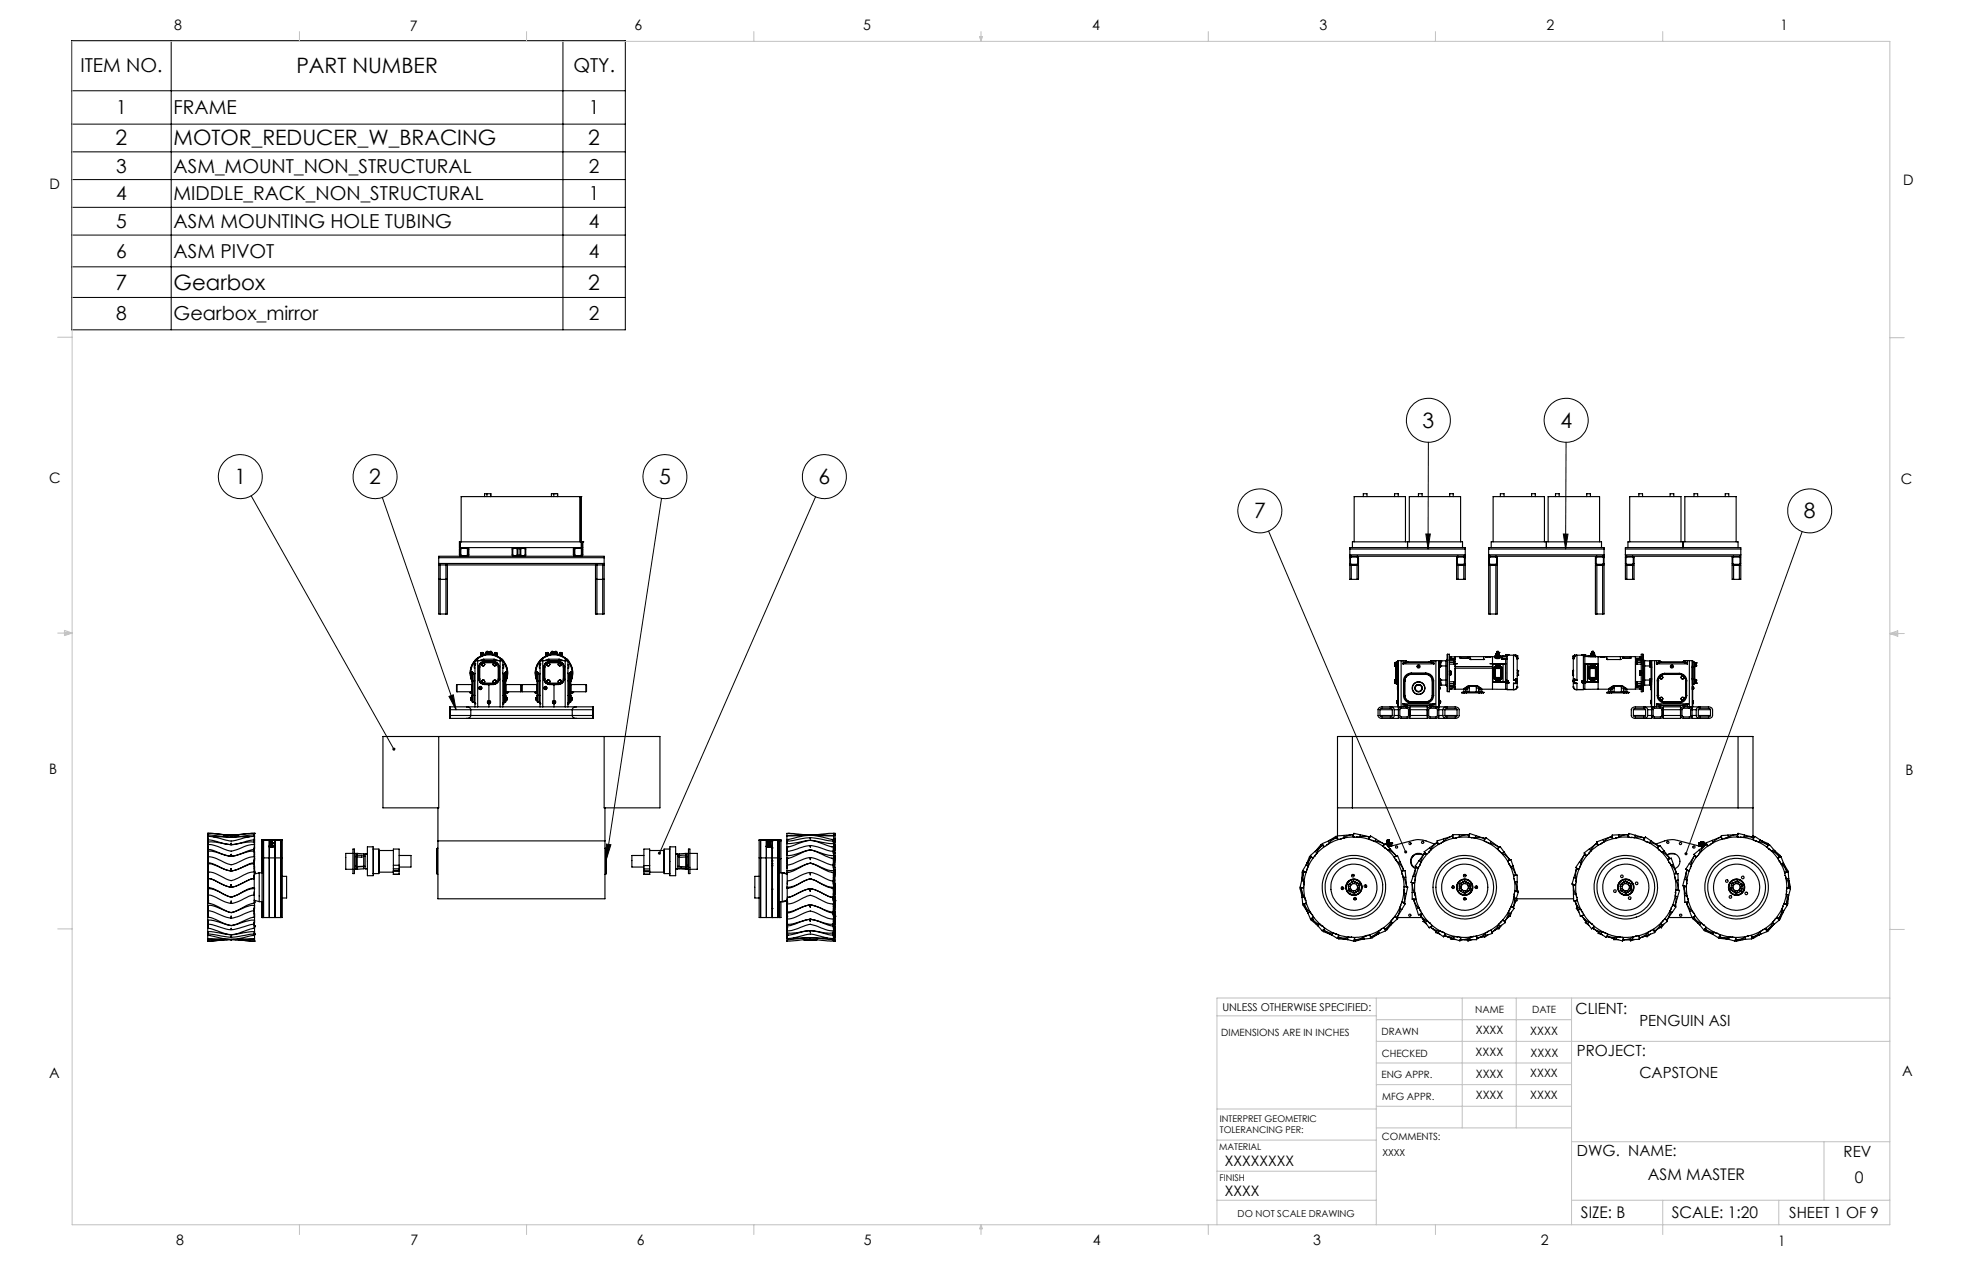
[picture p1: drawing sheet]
<svg xmlns="http://www.w3.org/2000/svg" width="432mm" height="279mm" viewBox="0 0 432 279" stroke-linecap="round" stroke-linejoin="round" font-family="sans-serif">
<defs><g id="words">
<g font-size="4.7">
<text x="65.2" y="16.1">PART NUMBER</text>
<text x="25.4" y="32">2</text>
<text x="38.2" y="32">MOTOR_REDUCER_W_BRACING</text>
<text x="129.5" y="32">2</text>
<text x="25.4" y="63.7">7</text>
<text x="38.2" y="63.7">Gearbox</text>
<text x="129.5" y="63.7">2</text>
<text x="313.1" y="94.1">3</text>
<text x="343.4" y="94.1">4</text>
<text x="51.6" y="106.5">1</text>
<text x="81.3" y="106.5">2</text>
<text x="145.1" y="106.5">5</text>
<text x="180.2" y="106.5">6</text>
<text x="276" y="114">7</text>
<text x="397" y="114">8</text>
</g>
<g font-size="4.2">
<text x="17.7" y="15.9">ITEM NO.</text>
<text x="126.2" y="15.9">QTY.</text>
<text x="25.6" y="25.1">1</text>
<text x="38.2" y="25.1">FRAME</text>
<text x="129.6" y="25.1">1</text>
<text x="25.6" y="38">3</text>
<text x="38.2" y="38">ASM_MOUNT_NON_STRUCTURAL</text>
<text x="129.6" y="38">2</text>
<text x="25.6" y="44.1">4</text>
<text x="38.2" y="44.1">MIDDLE_RACK_NON_STRUCTURAL</text>
<text x="129.6" y="44.1">1</text>
<text x="25.6" y="50.2">5</text>
<text x="38.2" y="50.2">ASM MOUNTING HOLE TUBING</text>
<text x="129.6" y="50.2">4</text>
<text x="25.6" y="56.7">6</text>
<text x="38.2" y="56.7">ASM PIVOT</text>
<text x="129.6" y="56.7">4</text>
<text x="25.6" y="70.5">8</text>
<text x="38.2" y="70.5">Gearbox_mirror</text>
<text x="129.6" y="70.5">2</text>
</g>
<g font-size="3.5">
<text x="362.7" y="259.6">ASM MASTER</text>
<text x="408.2" y="260.2">0</text>
<text x="347.9" y="268">SIZE: B</text>
<text x="367.9" y="268">SCALE: 1:20</text>
</g>
<g font-size="3.4">
<text x="346.8" y="223.1">CLIENT:</text>
<text x="360.8" y="225.8">PENGUIN ASI</text>
<text x="347.1" y="232.3">PROJECT:</text>
<text x="360.8" y="237.1">CAPSTONE</text>
<text x="347.1" y="254.2">DWG. NAME:</text>
<text x="405.7" y="254.5">REV</text>
<text x="393.8" y="267.9">SHEET 1 OF 9</text>
</g>
<g font-size="3.2">
<text x="38.3" y="6.7">8</text>
<text x="90.2" y="6.7">7</text>
<text x="139.7" y="6.5">6</text>
<text x="190" y="6.5">5</text>
<text x="240.4" y="6.5">4</text>
<text x="290.4" y="6.7">3</text>
<text x="340.4" y="6.5">2</text>
<text x="391.9" y="6.7">1</text>
<text x="10.9" y="41.6">D</text>
<text x="418.9" y="40.7">D</text>
<text x="10.9" y="106.3">C</text>
<text x="418.4" y="106.4">C</text>
<text x="10.8" y="170.2">B</text>
<text x="419.4" y="170.6">B</text>
<text x="10.8" y="237.2">A</text>
<text x="418.6" y="236.8">A</text>
<text x="269.6" y="256.5">XXXXXXXX</text>
<text x="269.6" y="263.2">XXXX</text>
<text x="38.8" y="273.8">8</text>
<text x="90.4" y="273.8">7</text>
<text x="140.2" y="273.8">6</text>
<text x="190.1" y="273.9">5</text>
<text x="240.5" y="273.8">4</text>
<text x="289" y="273.9">3</text>
<text x="339.1" y="273.8">2</text>
<text x="391.4" y="274.1">1</text>
</g>
<g font-size="2.5">
<text x="324.8" y="227.6">XXXX</text>
<text x="336.8" y="227.7">XXXX</text>
<text x="324.8" y="232.3">XXXX</text>
<text x="336.8" y="232.5">XXXX</text>
<text x="324.8" y="237.1">XXXX</text>
<text x="336.8" y="237">XXXX</text>
<text x="324.8" y="241.9">XXXX</text>
<text x="336.8" y="241.8">XXXX</text>
</g>
<text font-size="2.4" x="269" y="222.4">UNLESS OTHERWISE SPECIFIED:</text>
<g font-size="2.2">
<text x="268.8" y="228">DIMENSIONS ARE IN INCHES</text>
<text x="304.1" y="227.7">DRAWN</text>
<text x="324.7" y="222.9">NAME</text>
<text x="337.2" y="222.9">DATE</text>
<text x="304.1" y="232.6">CHECKED</text>
<text x="304" y="237.2">ENG APPR.</text>
<text x="304.2" y="241.9">MFG APPR.</text>
<text x="304.1" y="250.9">COMMENTS:</text>
</g>
<g font-size="2.1">
<text x="304.2" y="254.3">XXXX</text>
<text x="272.4" y="267.8">DO NOT SCALE DRAWING</text>
</g>
<g font-size="2">
<text x="268.5" y="246.8">INTERPRET GEOMETRIC</text>
<text x="268.5" y="249.4">TOLERANCING PER:</text>
<text x="268.3" y="252.9">MATERIAL</text>
<text x="268.4" y="259.7">FINISH</text>
</g>
</g></defs>
<g fill="none" stroke="#000" stroke-width=".22">
<path d="M15.8 8.9h121.8v63.7h-121.8zM15.8 20h121.8M37.7 8.9v63.7M123.9 8.9v63.7M15.8 27.3h121.8M15.8 33.4h121.8M15.8 39.5h121.8M15.8 45.6h121.8M15.8 51.7h121.8M15.8 58.7h121.8M15.8 65.4h121.8M314.4 97.3l-.1 23.5"/>
<path d="M344.7 97.3l-.1 23.5M55.3 109.1l31.4 55.7M84.1 109.4l16.3 46.7M145.6 109.6l-12.1 79.4M179.5 109.3l-34.4 78.4M279.2 116.8l30.2 70.6M313.8 117.5h1l-.5 3.3zM344.1 117.5h1l-.5 3.3zM396.6 116.9l-25.5 70.9M98.8 153.2l1-.3 .6 3.2zM133.5 185.7l.9 .1-.9 3.2z"/>
<circle cx="314.3" cy="92.5" r="4.8"/>
<circle cx="344.7" cy="92.5" r="4.8"/>
<circle cx="52.9" cy="104.9" r="4.8"/>
<circle cx="82.5" cy="104.9" r="4.8"/>
<circle cx="146.3" cy="104.9" r="4.8"/>
<circle cx="181.4" cy="104.9" r="4.8"/>
<circle cx="277.3" cy="112.4" r="4.8"/>
<circle cx="398.3" cy="112.4" r="4.8"/>
</g>
<g fill="none" stroke="#c0c0c0" stroke-width=".22">
<path d="M15.9 9.1h400v260.4h-400zM65.9 6.9v2.2M115.9 6.9v2.2M165.9 6.9v2.2M215.6 8h.6l-.3 1.1zM215.7 8l.2 1.1M215.9 6.9v2.2M216 8l-.1 1.1M265.9 6.9v2.2M315.9 6.9v2.2M365.9 6.9v2.2M12.7 74.2h3.2"/>
<path d="M415.9 74.3h3.2M12.7 139.3h3.2M14.2 139.1l1.7 .2M14.2 138.7l1.7 .6-1.7 .5zM15.9 139.3l-1.7 .3M415.9 139.4h3.2M415.9 139.4l1.8-.6v1.2zM415.9 139.4l1.8 .3M417.7 139.2l-1.8 .2M12.7 204.4h3.2M302.9 219.6v49.9M321.8 219.6v28.5"/>
<path d="M333.7 219.6v28.5M345.9 219.6v49.9M415.9 204.5h3.2M415.9 219.6h-148.1v49.9M267.8 223.5h35.1M302.9 229.1h113M302.9 233.9h43M302.9 224.3h43M302.9 238.6h43M267.8 257.7h35.1M267.8 250.8h35.1M267.8 244h35.1"/>
<path d="M302.9 248.1h43M302.9 243.4h43M345.9 251.2h70M401.4 251.2v12.9M65.9 269.5v2.1M115.9 269.5v2.1M165.9 269.5v2.1M215.9 269.5v2.1M215.9 269.5l.3 .8h-.6zM265.9 269.5v2.1M267.8 264.1h35.1M315.9 269.5v2.1"/>
<path d="M345.9 264.1h70M365.9 264.1v7.5M391.5 264.1v5.4"/>
</g>
<path d="M309.2 187.1l-.2 .4 .2 .2h.3l-.1-.3 .1 .3 .2-.3a.33 .33 0 0 0-.2-.3 .33 .33 0 0 0-.3 0zM370.8 187.6v.5h.1l.2-.3-.2 .3a.33 .33 0 0 0 .5-.1 .33 .33 0 0 0-.2-.5 .33 .33 0 0 0-.4 .1zM344.1 117.5h1l-.5 3.3zM313.8 117.5h1l-.5 3.3zM144.9 187.5v.5l.2-.3-.1 .3a.33 .33 0 0 0 .4-.2 .33 .33 0 0 0-.1-.4 .33 .33 0 0 0-.4 .1zM86.4 164.6a.33 .33 0 0 0 0 .4 .33 .33 0 0 0 .5 .1l-.2-.3 .2 .3 .1-.1a.33 .33 0 0 0-.1-.5 .33 .33 0 0 0-.5 .1zM133.5 185.7l.9 .1-.9 3.2zM98.8 153.2l1-.3 .6 3.2z" fill="#000"/>
<g fill="none" stroke="#000" stroke-width=".25">
<path d="M101.1 119.2l.2 .2M101.1 119.2h.1M101.1 119.2v1.3h27.2v-1.3M101.3 119.2h.1M101.3 119.2h26.8M101.3 119.2v1.3M107.2 108.6h.8M107.2 108.6h-.6v.7M107.2 108.6v.7M108 108.6h.1M108 108.6v.7M121.9 108.6h.8"/>
<path d="M121.9 108.6h-.5v.7M121.9 108.6v.7M122.7 108.6v.7M127.7 109.3v9.9M127.8 109.3h.1M127.8 109.3h-26.3v9.9M127.8 109.3v9.9M128 119.2v1.3l.3 .2v1.4l-.3 .3M128.1 119.2l-.1 .2M128.1 119.2h.1M128.1 119.2v1.3M128.3 119.2l-.2 .1"/>
<path d="M128.3 119.2h.1M298 119.2v-9.9h11.3v9.9M300 109.3v-.7h.8v.7M306.9 109.3v-.7h.8v.7M309.8 119.2v1.3M310.2 119.2v-9.9h11.3v9.9M312.2 109.3v-.7h.8v.7M319.1 109.3v-.7h.7v.7M328.6 119.2v-9.9h11.3v9.9M330.2 109.3v-.7h.8v.7M337.1 109.3v-.7h.8v.7M340.3 119.2v1.3"/>
<path d="M340.7 119.2v-9.9h11.3v9.9M342.3 109.3v-.7h.8v.7M349.2 109.3v-.7h.8v.7M358.7 119.2v-9.9h11.3v9.9M360.7 109.3v-.7h.8v.7M367.6 109.3v-.7h.8v.7M370.4 119.2v1.3M370.8 119.2v-9.9h11.3v9.9M372.8 109.3v-.7h.8v.7M379.7 109.3v-.7h.8v.7M96.6 124.3v10.8h.3M96.6 124v.3"/>
<path d="M96.6 122.7v-.3h36.4v.3M96.6 124.3h.3M96.6 127.5h1.9M96.6 122.7v1.3M96.6 122.7h36.4M96.6 124h36.4M96.9 124.3h1.2M96.9 135.1h1.2M96.9 124.3v10.8M98.1 124.3h.4M98.1 124.3v10.8M98.5 124.3v10.8h-.4"/>
<path d="M98.5 124.3h32.6M101.3 120.7l1.5-.1v1.6h-1.5zM101.4 120.5l-.3 .2v1.4l.3 .3M101.6 120.6l-.2 .2v1.3l.2 .1M102.7 120.5l.3 .2v1.5l-.3 .2M102.9 120.5l.3 .2v1.4l-.3 .3M112.9 120.6l1.5 .1v1.5h-1.5zM113 120.5l-.3 .2v1.5l.3 .2M113.8 120.6v1.6M114.1 120.6l-.1 .1v1.5h.1M114.3 120.5l.3 .2v1.4l-.3 .3M114.6 120.6l1 .2-.1 1.4h-.9"/>
<path d="M115.4 120.5l.3 .2v1.5l-.3 .2M126.4 120.7l1.5-.1v1.6h-1.5zM126.5 120.5l-.3 .2v1.4l.3 .3M126.7 120.6l-.2 .2v1.3l.2 .1M127.8 120.5l.3 .2v1.5l-.3 .2M131.1 124.3v10.8h.3M131.1 124.3h.3M131.1 127.5h1.9M131.4 124.3h1.2M131.4 135.1h1.2M131.4 124.3v10.8M132.6 124.3h.4"/>
<path d="M132.6 124.3v10.8M133 124.3v10.8h-.4M133 124v.3M133 122.7v1.3M297.1 122.1v.3h25.4v-.3M297.1 120.8v-.3h25.4v.3M297.1 120.8h25.4M297.1 122.1h25.4M297.1 120.8v1.3M297.3 122.6h1.4l.1 1.4-1.5 .1zM297.4 122.4l-.3 .2v1.5l.3 .2M297.4 124.3h-.3v3.2h.3"/>
<path d="M297.4 124.3h1.3M297.4 127.5h1.3M297.4 124.3v3.2M297.6 120.5v-1.3h24.3v1.3M298.7 122.4l.3 .3v1.3l-.3 .3M298.7 124.3h.3v3.2h-.3M298.7 124.3v3.2M320.7 122.6h1.5l.1 1.4-1.5 .1zM320.9 122.4l-.3 .2v1.5l.3 .2M320.9 124.3h-.3v3.2h.3M320.9 124.3h1.3M320.9 127.5h1.3"/>
<path d="M320.9 124.3v3.2M322.2 122.4l.3 .3v1.3l-.3 .3M322.2 124.3h.3v3.2h-.3M322.2 124.3v3.2M322.5 120.8v1.3M327.6 120.8v-.3h25.4v.3M327.6 122.1v.3h25.4v-.3M327.6 120.8v1.3M327.6 120.8h25.4M327.6 122.1h25.4M327.8 122.6h1.5l.1 1.5h-1.6zM327.9 124.3h-.3v10.8h.3"/>
<path d="M327.9 122.4l-.3 .2v1.4l.3 .3M327.9 124.3h1.3M327.9 135.1h1.3M327.9 124.3v10.8M328.2 120.5v-1.3h24.3v1.3M329.2 124.3h.3v10.8h-.3M329.2 122.4l.3 .2v1.5l-.3 .2M329.2 124.3v10.8M351.3 122.6h1.5v1.5h-1.5zM351.4 124.3h-.3v10.8h.3M351.4 122.4l-.3 .2v1.4l.3 .3M351.4 124.3v10.8"/>
<path d="M351.4 124.3h1.3M351.4 135.1h1.3M352.7 124.3h.3v10.8h-.3M352.7 122.4l.3 .2v1.5l-.3 .2M352.7 124.3v10.8M353 120.8v1.3M357.7 122.1v.3h25.4v-.3M357.7 120.8v-.3h25.4v.3M357.7 120.8h25.4M357.7 122.1h25.4M357.7 120.8v1.3M357.9 122.6h1.5v1.4l-1.5 .1z"/>
<path d="M358 122.4l-.3 .2v1.5l.3 .2M358 124.3h-.3v3.2h.3M358 124.3v3.2M358 124.3h1.3M358 127.5h1.3M358.3 120.5v-1.3h24.2v1.3M359.3 122.4l.3 .3v1.3l-.3 .3M359.3 124.3h.3v3.2h-.3M359.3 124.3v3.2M381.4 122.6h1.5v1.4l-1.5 .1zM381.5 122.4l-.3 .2v1.5l.3 .2M381.5 124.3h-.3v3.2h.3"/>
<path d="M381.5 124.3h1.3M381.5 124.3v3.2M381.5 127.5h1.3M382.8 122.4l.3 .3v1.3l-.3 .3M382.8 124.3h.3v3.2h-.3M382.8 124.3v3.2M383.1 120.8v1.3M99 157.4v.6h31.6v-.6M99 156.1h31.6M99 157.4h31.6M99 156.1v1.3M99.1 155.5v2.5"/>
<path d="M100.6 150.6h3.3M100.6 150.6v1.6M100.6 152.2h3.3M102.7 155.5l.7 .2 .2 .4v1.4l-.3 .4-.6 .1M103.5 148.1l.2 1.2M103.5 152.3v.2h.4M103.5 152.3h.4zM103.5 152.3h.1M103.5 148.1l.2 1.1M103.7 149.2l.2 .7-.2-.5M103.7 153.9v.2M103.7 153.6v.1"/>
<path d="M103.7 153.6v.3M103.7 153.9v.2h.2M103.7 149.2h.1M103.7 148.9v.1M103.7 148.9h.1M103.7 148.9v.3M103.7 149.2v.1h.2M103.7 148.7h.1M103.7 148.7v.2M103.7 153.6h.1M103.7 153.9h.1M103.7 153.7v.2"/>
<path d="M103.7 153.4v.2M103.7 149v.2M103.7 147.9v.3M103.7 148.7h.2M103.7 149h.2M103.7 153.7h.2M103.8 152.3h-.2M103.8 147.9v.3M103.8 152.3h.1M103.8 149.3l.1 .3M103.9 150.6v1.6M103.9 148.2v-.4v.5"/>
<path d="M103.9 153v.4h-.2M103.9 154.1v.3l.2 .1M103.9 153h.2M103.9 149.8h.2M103.9 148.7v1.1M103.9 153v1.1M103.9 153h.1M103.9 147.8v.4M103.9 149.8v3.2M103.9 152.1l-.1 .2M104 147.8v.4M104 147.9v.3z"/>
<path d="M104 147.9v.3M104.1 148.3v1.5M104.1 153v1.5M104.1 148.3l-.2 .1v.3M104.1 154.5h.1M104.1 154.5h.3M104.1 148.3h.3M104.1 149.8h.3M104.1 153h.3M104.1 149.8v3.2M104.4 154.5l.1 .2M104.4 146.3v.7h.1"/>
<path d="M104.4 146.3h.1M104.4 154.5l.1 .1M104.4 153h.1M104.4 149.8h.1M104.4 148.3v1.5M104.4 153v1.5M104.4 149.8v3.2M104.5 155.5h.6M104.5 154.8h.1M104.5 148.1l-.1 .2M104.5 146h.1M104.5 155.5h-5.5v.6"/>
<path d="M104.5 145.5a3.8 3.8 0 0 0-.8 3.2M104.6 145.3h.1M104.7 145.1a4.1 4.1 0 0 1 5.3-.4 4.1 4.1 0 0 1 1.3 5.2 4.1 4.1 0 0 0-2.7-5.8 4.1 4.1 0 0 0-5.1 4l.3-1.6zM104.8 145.2l-.1 .1 .2-.1 .3 .1-.1-.1h-.3M104.8 145.3l.1-.1 .3 .1M104.8 145.2h.1M104.8 145.2l-.1 .1M104.8 145.2a4 4 0 0 1 5.6 0M104.8 145h.1M104.8 145l-.3 .3M104.9 145h-.1M105 145.2l-.2 .1"/>
<path d="M105.1 145.3h-.6v10.2M105.1 145.3h5M105.1 155.5h5M105.1 145.3v10.2M105.4 149.4a1.2 1.2 0 0 0 1.2 1.2M105.4 149.4h.1M105.4 146.8h.1M105.4 146.7v2.7M105.4 149.4h.2M105.4 146.7h.2M105.4 149.4l.3 .7 .8 .4M105.5 151.3h.1"/>
<path d="M105.5 151.3l.3-.1 .1 .2-.3 .1M105.5 151.3l.1 .2M105.6 151.5h.1M105.6 149.4l.1 .5 .4 .3M105.6 146.7v2.7M105.7 151h.1M105.7 151.7h.1M105.7 151l.3 .3-.3 .4M105.8 143.9h.1M105.8 143.9l.1 .2M105.8 143.7l.1 .1M105.9 144.1h.1"/>
<path d="M105.9 144.1l-.1 .1M105.9 144.3h.1M105.9 144.2v.1M106 144.3h-.1M106 144.3h.1M106 146v.3M106 150.1l.3 .2M106 143.8l-.2 .1M106 146.3h.1M106 150.1h.1M106 143.8l.1 .2M106.1 146.3l.2 .2"/>
<path d="M106.1 149.8l-.1 .3M106.1 144l-.2 .1M106.1 146h-.1M106.1 149.8h.1M106.1 143.5l-.3 .2M106.1 145.9l-.4 .3-.1 .5M106.1 143.5h.1M106.2 143.5l-.4 .2M106.2 143.5v.2M106.3 150.3h.2M106.3 150.3h.1M106.3 145.8l-.2 .2"/>
<path d="M106.3 143.7l-.5 .2M106.3 143.7h.1M106.3 143.7l-.3 .1M106.3 143.7l.1 .2-.3 .1M106.3 146.5h.1M106.3 145.8h.1M106.4 145.8l.2 .2M106.4 149.6l.2 .2M106.4 149.6l-.3 .2M106.4 149.6h.1M106.4 143.9h.1M106.4 144l.1 .1"/>
<path d="M106.5 144.1l-.5 .2M106.5 144.1h.1M106.5 145l-.9 .3M106.5 145v.3M106.5 145h2.2M106.5 145.7v.1M106.5 150.3v.2M106.5 145.7l-.8 .3-.3 .7M106.5 150.5h.1M106.5 144l-.7 .1M106.5 144l-.7 .2M106.5 150.3h2.3"/>
<path d="M106.5 145.6h2.2M106.5 150.5h2.2M106.5 145.6v.1M106.5 144h.1M106.5 145.8h2.3M106.5 145.8h-.2M106.6 145.5a1.2 1.2 0 0 0-1.2 1.3M106.6 150.1l-.1 .2M106.6 150.1l-.3 .2M106.6 150.5v.1M106.6 145.5v.1M106.6 150.1h.1"/>
<path d="M106.6 150.6h1M106.6 146v.3M106.6 146.3l-.2 .2M106.6 146h.1M106.6 146.3h.1M106.6 149.8h.1M106.6 149.8v.3M106.8 150.5h.8M106.9 143.9h.7M106.9 143.6l.1 .2M107 143.9h.1M107 144h.1"/>
<path d="M107 143.4v.4M107.1 143.8h-.1M107.1 143.8h.1M107.3 154.6l.3 .2M107.4 143.7l-.4 .1M107.4 143.3l-.4 .1M107.4 143.3v.4M107.4 143.7v.1M107.5 143.9h.1M107.5 143.5l-.6 .1M107.5 143.5h.1M107.5 143.5v.3l-.1-.1"/>
<path d="M107.5 143.9l-.5 .1M107.6 154.8h.1M107.6 154.1h.1M107.6 145.6h-.8M107.6 145.6h.8M107.6 150.5v.1M107.6 145.5v.1M107.6 154.1l-.3 .2v.3M107.6 143.8l-.7 .1M107.6 145.3v.2M107.6 150.6v3.5M107.6 154.8v.7"/>
<path d="M107.6 145.5h1M107.6 145.5h-1M107.6 143.8l.7 .1zM107.6 143.8l.7 .1M107.7 143.5l.6 .1M107.7 143.5v.2h.1M107.7 143.9l.6 .1M107.7 143.9h.1M107.7 143.8h.1M107.8 154.6h.1M107.8 154.4h.1M107.8 154.4h-.3l.1 .3 .2-.1"/>
<path d="M107.8 154.4v.2M107.8 143.7l.3 .1M107.9 143.3l.3 .1M107.9 143.3l-.1 .4M108.2 143.8h.1M108.2 143.4l-.1 .4M108.2 143.9l.1 .1M108.3 144h.1M108.3 143.6l-.2 .2M108.3 143.6h.1M108.4 150.5h-.8M108.5 146.1l.2 .3"/>
<path d="M108.5 146.1h.1M108.5 150l.2 .2M108.5 149.9v.1M108.6 145.5a1.27 1.27 0 0 1 1.2 1.3M108.6 145.5v.1M108.6 150.5v.1M108.6 150.6h-1M108.7 146.4h.3M108.7 146.4h.1M108.7 144l.7 .2M108.7 144h.1M108.7 150.2h.1"/>
<path d="M108.7 145.7v.1M108.7 150.3v.2M108.7 145.7l.8 .3 .3 .7M108.7 150.5h.1M108.7 145.9l-.2 .2M108.7 150.2h.3M108.7 149.7l-.2 .2M108.7 149.7h.3M108.7 149.7h.1M108.7 144.1h.1M108.7 145v.3M108.7 145l.9 .3"/>
<path d="M108.7 145.9h.1M108.7 145.6v.1M108.8 144h.1M108.8 145.9h.2M108.8 144.1l.5 .2M108.8 144.1h.1M108.8 143.9h.1M108.8 143.9l.2 .1M108.9 143.7l.2 .1M108.9 143.7h.1M108.9 143.7l-.1 .2M108.9 143.7l.5 .2"/>
<path d="M109 146.4h.1M109 145.9a.92 .92 0 0 1 .6 .8M109 149.7l.2 .3M109 149.7h.1M109 144l.3 .1M109 145.9h.1M109 150.2h.1M109.1 145.9l.1 .3M109.1 143.8l.3 .1M109.1 143.5l.3 .2M109.1 143.5h.1M109.1 143.5l-.1 .2"/>
<path d="M109.1 143.8l-.1 .2M109.2 146.2l-.2 .2M109.2 150l-.2 .2M109.2 150h.1M109.2 146.2h.1M109.3 144.2v.1M109.3 144.3h.1M109.3 144.1h.1M109.4 143.9l-.1 .2M109.4 143.7l-.1 .1M109.4 143.9h.1M109.6 149.4h.2"/>
<path d="M109.6 146.7h.2M109.6 149.4l-.1 .5-.5 .3M109.6 146.7v2.7M109.8 149.4l-.2 .6-.3 .3-.6 .2M109.8 146.7h.1M109.8 149.4h.1M109.8 146.8h.1M109.8 146.7v2.7M109.8 149.4a1.27 1.27 0 0 1-1.2 1.2M109.8 146.8v2.6M110 145.3l.2-.1 .3 .1M110.1 155.5h.6"/>
<path d="M110.1 145.3h.6v10.2M110.1 145.3v10.2M110.2 145.2l.1 .1M110.3 145.2l.1 .1M110.3 145l.3 .3M110.4 145h.1M110.4 145.2l.1 .1M110.4 145.2h-.2l-.2 .1 .2-.1 .3 .1M110.4 145.2h.1M110.6 145.3h.1M110.7 153h.2M110.7 149.8h.2"/>
<path d="M110.7 148.1l.2 .2M110.7 154.8h.1M110.7 146.3h.1v.7h-.1M110.7 145.5a4 4 0 0 1 .6 4.1M110.7 155.5h8.2M110.9 154.5h.2M110.9 153v.1a1.46 1.46 0 0 1-.2 1.5v.1M110.9 148.3v1.5M110.9 148.3h.2M110.9 149.8h.2M110.9 149.8v3.2M110.9 153h.2"/>
<path d="M111.1 153v1.5M111.1 148.3v1.5M111.1 149.8h.2M111.1 153h.2M111.1 148.3l.2 .1v1.4M111.1 149.8v3.2M111.2 147.9v.3M111.2 148.2v-.3v.3M111.3 147.8v.4M111.3 150.6h3.3M111.3 153v1.4M111.3 154.4l-.2 .1"/>
<path d="M111.3 153.4h.2v.2M111.3 154.1v.3M111.3 153v1.1M111.3 152.3h.4zM111.3 152.3h.1M111.3 154.1h.2M111.3 152.2h3.3M111.3 148.1v.2M111.3 149.8v3.2M111.3 153.7h.2M111.3 150.6l.1 1.7M111.3 147.8v.2"/>
<path d="M111.4 152.3h.1M111.4 147.9v.3M111.5 153.7v.2M111.5 153.4v.2M111.5 147.9v.3M111.5 149.3h.1M111.5 153.9v.2M111.5 153.6v.1M111.5 153.6v.3M111.5 153.6h.1M111.5 153.9h.1M111.7 152.3v.2h-.4"/>
<path d="M111.7 152.3h.1M114.6 150.6v1.6M114.6 150.6l.2 .1M114.8 150.7v1.4M114.8 152.1l-.2 .1M114.8 152.1l.1 .1M114.9 150.6h3.3v1.6l-.1 .1M114.9 150.6v1.6M114.9 152.2h3.3M114.9 150.6l-.1 .1M117.8 152.3h.5zM117.8 152.3v.2h.5"/>
<path d="M117.8 152.3h.1M118 149.2a4.1 4.1 0 0 1 4.3-5.2 4.1 4.1 0 0 1 3.3 5.9 4.1 4.1 0 0 0-3.3-5.9 4.1 4.1 0 0 0-4.3 5.3M118 153.6v.1M118 153.9v.2M118 153.6v.3M118 153.4h.1M118 153.4v.2M118 148.9v.1M118 148.9h.1M118 149.2v.1M118 149.2h.1M118 148.9v.3"/>
<path d="M118 148.7h.1M118 148.7v.2M118 149.3h.3M118 154.1h.3M118 153.6h.1M118 153.9h.1M118 149.3l.3 .6-.3-.5M118 153.7v.2M118 149v.2M118 147.9v.3M118 148.7h.3M118 149h.3"/>
<path d="M118 153.7h.3M118.1 152.3h-.1M118.1 147.9v.3M118.1 152.3h.2M118.1 149.3l.2 .3M118.2 147.8v.5M118.3 153v.4h-.3M118.3 154.1v.3l.1 .1M118.3 153h.1M118.3 149.8h.1M118.3 148.7v1.1M118.3 153v1.1"/>
<path d="M118.3 147.8v.4M118.3 149.8v3.2M118.4 147.9v.3zM118.4 147.9v.3M118.4 148.3v1.5M118.4 153v1.5M118.4 148.3l-.1 .1v.3M118.4 154.5h.1M118.4 154.5h.3M118.4 148.3h.3M118.4 149.8h.3M118.4 153h.3"/>
<path d="M118.4 149.8v3.2M118.7 154.5l.2 .2M118.7 146.3v.7h.2M118.7 146.3h.1M118.7 146.3h.2M118.7 154.5l.2 .1M118.7 153h.2M118.7 149.8h.2M118.7 148.3v1.5M118.7 153v1.5M118.7 149.8v3.2M118.9 155.5h.6"/>
<path d="M118.9 154.8h.1M118.9 148.1l-.2 .2M118.9 146h.1M118.9 145.5a3.8 3.8 0 0 0-.9 3.2M118.9 145.3h.1M119.1 145.2l-.1 .1M119.1 145.2h.1M119.1 145.2a4 4 0 0 1 5.6 0M119.1 145.2h.3l.2 .1M119.1 145h.1M119.1 145l-.2 .3M119.2 145h-.1"/>
<path d="M119.3 145.2l-.2 .1 .1-.1 .3 .1-.2-.1-.3 .1M119.3 145.2l-.1 .1M119.5 145.3h-.6v10.2M119.5 145.3h4.9M119.5 155.5h4.9M119.5 145.3v10.2M119.7 149.4a1.2 1.2 0 0 0 1.2 1.2M119.7 149.4l.1 .4 .4 .4 .6 .3M119.7 149.4h.1M119.7 146.8h.1M119.7 146.7h.1M119.7 146.7v2.7"/>
<path d="M119.8 149.4h.1M119.8 146.7h.1M119.8 149.4l.3 .7 .7 .4M119.8 146.7v2.7M119.8 151.3h.1M119.8 151.3l.3-.1 .1 .2-.3 .1M119.8 151.3l.1 .2M119.9 151.5h.1M119.9 149.4l.2 .5 .3 .3M119.9 146.7v2.7M120 151h.1M120 151.7h.1"/>
<path d="M120 151l.4 .3-.4 .4M120.1 143.9h.1M120.1 143.9l.1 .2M120.2 143.7v.1M120.2 144.1h.1M120.2 144.1v.1M120.3 144.3h.1M120.3 144.2v.1M120.4 146v.3M120.4 150.1l.2 .2M120.4 143.8l-.3 .1M120.4 146.3h.1"/>
<path d="M120.4 150.1h.1M120.4 143.8v.2M120.4 146.3l.3 .2M120.4 149.8v.3M120.4 144l-.2 .1M120.4 146h.1M120.4 149.8h.1M120.4 145.9l-.3 .3-.2 .5M120.5 143.5l-.3 .2M120.5 143.5v.2M120.6 150.3h.2M120.6 150.3h.1"/>
<path d="M120.7 145.8l-.3 .2M120.7 150.3h.1M120.7 143.7l-.6 .2M120.7 143.7h.1M120.7 143.7l-.3 .1M120.7 143.7v.2l-.3 .1M120.7 146.5h.1M120.7 145.8h.1M120.7 145.8l.2 .2M120.7 149.6l.2 .2M120.7 149.6l-.3 .2M120.7 149.6h.1"/>
<path d="M120.7 143.9h.1M120.8 144h.1M120.8 144.1l-.5 .2M120.8 144.1h.1M120.8 145l-.9 .3M120.8 145v.3M120.8 145h2.2M120.8 144v.1M120.8 145.7v.1M120.8 150.3v.2M120.8 145.7l-.6 .2-.4 .4v.4M120.8 150.5h.1"/>
<path d="M120.8 145.6a1.08 1.08 0 0 0-1.1 1.1M120.8 144l-.6 .2M120.8 144l-.6 .1M120.8 150.3h2.3M120.8 145.6h2.2M120.8 150.5h2.2M120.8 145.6v.1M120.8 145.8h2.4M120.8 145.8h-.1M120.9 145.5a1.2 1.2 0 0 0-1.2 1.3M120.9 150.1l-.1 .2M120.9 150.1l-.2 .2"/>
<path d="M120.9 150.5v.1M120.9 145.5v.1M120.9 150.1h.1M120.9 150.6h1M120.9 146v.3M120.9 146.3l-.2 .2M120.9 149.8v.3M120.9 149.8h.1M120.9 146h.1M120.9 146.3h.1M121.1 150.5h.8M121.2 143.6l.2 .2"/>
<path d="M121.3 143.9h.1M121.3 144h.1M121.4 143.4v.4M121.4 143.8h-.1M121.6 154.6l.3 .2M121.7 143.7l-.3 .1M121.7 143.3l-.3 .1M121.7 143.3v.4M121.7 143.7v.1M121.8 143.9h.1M121.8 143.5l-.6 .1M121.8 143.5h.1"/>
<path d="M121.8 143.5v.3l-.1-.1M121.8 143.9l-.5 .1M121.9 154.8h.1M121.9 154.1h.1M121.9 145.6h-.8M121.9 145.6h.8M121.9 150.5v.1M121.9 145.5v.1M121.9 154.1l-.3 .2v.3M121.9 143.8l-.7 .1M121.9 145.3v.2M121.9 150.6v3.5"/>
<path d="M121.9 154.8v.7M121.9 145.5h1M121.9 145.5h-1M121.9 154.3l.2 .1M122 143.8l.7 .1zM122 143.8l.7 .1M122 143.9h.1M122 143.5l.7 .1M122 143.5h.2M122 143.5v.2h.1M122 143.9l.6 .1M122.1 154.6h.1"/>
<path d="M122.1 154.4h.1M122.1 154.4h-.3l.1 .3 .2-.1M122.1 154.4v.2M122.1 143.7l.3 .1M122.2 143.5l.5 .1M122.2 143.7l-.1 .1M122.2 143.7v.1M122.2 143.5l-.1 .2M122.2 143.3l.3 .1M122.2 143.3v.2M122.5 143.8h.1M122.5 143.4l-.1 .4"/>
<path d="M122.6 143.9v.1M122.6 144h.1M122.6 143.6h.1M122.7 143.6l-.3 .2M122.7 150.5h-.8M122.9 146.1l.1 .3M122.9 146.1h.1M122.9 150l.1 .2M122.9 149.9v.1M122.9 145.5a1.27 1.27 0 0 1 1.2 1.3M122.9 145.5v.1M122.9 150.5v.1"/>
<path d="M122.9 150.6h-1M123 146.4h.3M123 146.4h.1M123 144l.7 .2M123 144h.1M123 150.2h.1M123 145.7v.1M123 150.3v.2M123 145.7l.8 .3 .3 .7M123 150.5h.1M123 145.9l-.1 .2M123 150.2h.3"/>
<path d="M123 149.7l-.1 .2M123 149.7h.4M123 149.7h.1M123 144.1h.1M123 145v.3M123 145l.9 .3M123 145.9h.1M123 145.6v.1M123.1 144h.1M123.1 145.9h.3M123.1 144.1l.5 .2M123.1 144.1h.1"/>
<path d="M123.1 143.9h.1M123.1 143.9l.3 .1M123.2 143.7l.5 .2M123.2 143.7l.2 .1M123.2 143.7h.1M123.2 143.7l-.1 .2M123.3 146.4h.1M123.3 145.9a.92 .92 0 0 1 .7 .8M123.4 149.7l.1 .3M123.4 149.7h.1M123.4 144l.2 .1M123.4 143.5l.3 .2"/>
<path d="M123.4 145.9h.1M123.4 143.5l-.1 .2M123.4 150.2h-.1M123.4 145.9l.1 .3M123.4 143.8l.3 .1M123.4 143.8v.2M123.5 146.2l-.2 .2M123.5 150l-.1 .2M123.5 150h.1M123.5 146.2h.1M123.6 144.2v.1M123.6 144.3h.1"/>
<path d="M123.6 144.1h.1M123.7 143.9l-.1 .2M123.7 143.7l-.1 .1M123.7 143.9h.1M124 149.4h.1M124 146.7h.1M124 149.4l-.2 .5-.4 .3M124 146.7v2.7M124.1 149.4l-.3 .7-.8 .4M124.1 146.7h.1M124.1 149.4h.1M124.1 146.7v2.7"/>
<path d="M124.1 149.4a1.27 1.27 0 0 1-1.2 1.2M124.3 145.3l.2-.1 .3 .1M124.4 145.3l.1-.1 .3 .1M124.4 155.5h.6M124.4 145.3h.6M124.4 145.3v10.2M124.5 145.2l.2 .1M124.6 145.2l.1 .1M124.6 145l.4 .3M124.7 145h.1M124.7 145.2l.1 .1M124.7 145.2h-.2l-.2 .1"/>
<path d="M124.7 145.2h.1M125 145.3h.1M125 153h.2M125 149.8h.2M125 148.1l.2 .2M125 154.8h.1M125 146.3h.2v.7h-.2M125 155.5h5.6v.6M125 145.5a4 4 0 0 1 .6 4.1M125 145.3v10.2M125.2 154.5h.2M125.2 153v.1a1.46 1.46 0 0 1-.1 1.5l-.1 .1"/>
<path d="M125.2 148.3v1.5M125.2 148.3h.2M125.2 149.8h.2M125.2 153h.2M125.2 149.8v3.2M125.4 153v1.5M125.4 148.3v1.5M125.4 149.8h.2M125.4 153h.2M125.4 148.3l.2 .1v1.4M125.4 149.8v3.2M125.5 147.9v.3z"/>
<path d="M125.5 147.9v.3M125.6 154.1v.3M125.6 153v1.1M125.6 147.8v.4M125.6 152.2h.1M125.6 150.6h.1M125.6 150.6v1.6M125.6 150.6h3.3M125.6 153v1.4M125.6 154.4l-.2 .1M125.6 153.4h.3v.2M125.6 152.3h.4z"/>
<path d="M125.6 152.3h.2M125.6 154.1h.2M125.6 152.2h3.3M125.6 147.8v.2M125.6 148.1v.1M125.6 149.8v3.2M125.6 153.7h.2M125.6 147.8l.1 .2v-.2M125.6 148.2l.1-.1v.2M125.7 152.2l.1 .1M125.8 152.3h.1M125.8 153.7l.1 .2"/>
<path d="M125.8 153.4l.1 .2M125.8 148.2v-.3v.3M125.9 149.3h-.1M125.9 153.9l-.1 .2M125.9 153.6l-.1 .1M125.9 153.6v.3M125.9 153.6h.1M125.9 153.9h.1M126 152.3v.2h-.4M126 152.3h.1M126.8 155.5l-.6 .2-.3 .4 .1 1.6 .8 .3M128.9 150.6v1.6"/>
<path d="M128.9 150.6l.2 .1v1.4l-.2 .1M130.4 155.5v2.5M130.6 156.1v1.3M303.7 157.4l.3 .3h2.1l.3-.3M303.7 156.1l.4-.3h1.9l.4 .3M303.7 156.1h2.7M303.7 157.4h2.7M303.7 156.1v1.3M306 155.5l.6 .2 .2 .4M306.4 156.1v1.3M306.8 157.4l-.2 .5-.6 .1M306.8 156.1h1"/>
<path d="M306.8 157.4h1M306.8 156.1v1.3M306.9 150.3h.1M306.9 149.6h.1M306.9 146.2l.1 .2M306.9 145.9l.1 .1M306.9 145.9v.3M306.9 146.2v.2M306.9 145.9h.1M306.9 146.4l.1 .1M306.9 146.4h.1M306.9 145.8v.1"/>
<path d="M306.9 146.4v.1M306.9 149.7l.1 .1M306.9 149.7h.1M306.9 149.7v.3M306.9 150l.1 .1M306.9 150h.1M306.9 150v.2M306.9 150.2l.1 .1M306.9 149.6v.1M306.9 150.2v.1M306.9 146.5h.1M306.9 146.2h.1"/>
<path d="M306.9 150.2h.1M307 146l-.1 .2M307 146.4h-.1M307 149.6l-.1 .1M307 149.8l-.1 .2M307 145.8h-.1M307 149.6h-.1M307 149.6h.2M307 146.5h.2M307 145.8h.2v.2h-.2M307 149.8h.2v.5h-.2M307 146.4h.2"/>
<path d="M307 145.8l-.1 .1M307 150.1h.2M307 150.1l-.1 .1M307.2 146.7h.1M307.2 149.4v1l.1 .1M307.2 149.4h.1M307.2 146.7v2.7M307.3 145.7v1M307.3 149.4v1.1M307.3 145.7l-.1 .1v.9M307.3 146.7h.3M307.3 149.4h.3"/>
<path d="M307.3 146.7v2.7M307.3 150.5h.3M307.5 154.1v.7zM307.5 154.4h.1M307.5 154.6h.1M307.5 154.1h.2M307.5 154.8h.2M307.5 154.3v.4M307.6 149.4h.1v1.2M307.6 150.5l.1 .1M307.6 145.6v1.1M307.6 149.4v1.1"/>
<path d="M307.6 145.6l-.3 .1M307.6 146.7v2.7M307.7 145.5l-.1 .1M307.7 154.1v.7M307.7 151v.7M307.7 145.5h.1M307.7 150.6v3.5M307.7 154.8v.7M307.7 145.5v.2a.87 .87 0 0 1-.1 1.1M307.7 145.5l-.1 .2M307.7 150.6h.1M307.7 145.3h.7"/>
<path d="M307.7 145.3v10.2M307.7 145.3v.2M307.8 155.5h.6M307.8 155.5l-4.1 .1-.4 .5v1.4l.3 .4 .3 .1h3.9v-.6M307.8 155.5v.6M307.8 157.4l.1 .4 .4 .2h1.5l.4-.2 .1-.4M307.8 156.1v1.3M308.1 156l.2-.2 1.5 .1 .2 .2-.1 1.6h-1.7zM308.4 145.3h.4M308.4 145.3v10.2M308.4 155.5h1.5l.4 .6M308.4 155.5l-.4 .1-.2 .5"/>
<path d="M308.8 145.3h.6M308.8 154.8l.6 .7M308.8 154.8l.9 .4M308.8 145.3v.7h6.8M308.8 154.8v.7M308.8 154.8h6.8M308.9 149.8h.2M308.9 153h.2M308.9 153a1.69 1.69 0 0 0 1.7 1.7M308.9 149.8v3.2M309.1 149.8h.1M309.1 153h.1"/>
<path d="M309.1 153l.3 .8 .3 .3 .9 .4M309.1 149.8v3.2M309.2 153l.4 1 1 .4M309.2 149.8v3.2M309.4 145.4l-.6 .6 .9-.3M309.4 145.4l.3 .3M309.4 155.5h.1M309.4 145.4h.1M309.4 145.4l.2 .3 .2-.1M309.4 145.3v.1M309.4 145.3h.1M309.5 145.3l.3 .3"/>
<path d="M309.5 145.3l-.1 .1M309.7 155.2l-.3 .3M309.7 145.7h5M309.7 155.2h5M309.8 155.2h-.2l-.2 .3M309.8 155.2l-.3 .3M309.8 145.6h4.7M309.8 155.2h4.7M310.3 157.4v.6h3.8v-.6M310.3 156.1v-.6h3.8v.6M310.3 156.1h3.8M310.3 157.4h3.8"/>
<path d="M310.3 156.1v1.3M310.6 154.4v.1M310.6 148.3v.1M310.6 148.4h-.5l-.6 .5-.3 .9M310.6 148.3h-.2a1.52 1.52 0 0 0-1.3 1.5M310.6 154.5h.1M310.6 148.3h.1M310.6 148.1h-.2a1.7 1.7 0 0 0-1.5 1.7M310.6 148.1v.2M310.6 154.5v.2M310.6 154.4h3.2M310.6 154.5h3.2"/>
<path d="M310.6 148.4h3.2M310.6 148.3h3.2M310.6 148.1h3.2M310.6 154.7h3.2M312 150.7a.73 .73 0 0 0-.4 1.1 .73 .73 0 0 0 1.2 0 .73 .73 0 0 0-.5-1.1M312 150.6a.8 .8 0 0 0-.5 1.2 .8 .8 0 0 0 1.4 0 .8 .8 0 0 0-.6-1.2M312 150.6h.3M312 150.6v.2h.3v-.2M312.1 146.5l.3 .1-.1 .2h-.2zM313.8 154.4v.1M313.8 148.3v.1M313.8 148.4l.9 .3 .4 .6 .1 .5"/>
<path d="M313.8 148.3l.5 .1 .6 .3 .3 .6 .1 .5M313.8 154.5h.1M313.8 148.3h.1M313.8 148.1v.2M313.8 154.5v.2M313.8 148.1h.2a1.78 1.78 0 0 1 1.5 1.7M314.1 157.4l.2 .4 .3 .2h1.5l.4-.2 .2-.4M314.1 156.1v1.3M314.5 156l.2-.2 1.5 .1 .1 .2-.1 1.6h-1.7zM314.5 155.2h.2l.3 .3M314.5 155.2l.4 .3M314.7 145.7l.9 .3"/>
<path d="M314.9 145.3l-.4 .3M314.9 145.3h.1M315 145.4h.1M315 145.3h.6M315 145.4l-.3 .3-.2-.1M315 145.3v.1M315 155.5h.1M315 145.4l.6 .6M315 145.4l-.3 .3M315.2 153h.1M315.2 149.8h.1M315.2 153l-.1 .5-.4 .6-.9 .3"/>
<path d="M315.2 149.8v3.2M315.3 153v.1a1.52 1.52 0 0 1-1.5 1.4M315.3 149.8h.1M315.3 153h.1M315.3 153h.2M315.3 149.8h.2M315.3 149.8v3.2M315.5 153v.2a1.7 1.7 0 0 1-1.7 1.5M315.5 149.8v3.2M315.6 154.8l-.6 .7-.1-.3h-.2M315.6 154.8l-.9 .4M315.6 154.8h.1"/>
<path d="M315.6 145.3v.7M315.6 154.8v.7M315.6 145.3h.4M316 155.5h.1M316 145.3h.7M316 155.5h.7M316 155.5l.5 .3 .2 .3M316 155.5h-1.5l-.3 .3-.1 .3M316 145.3v10.2M316.7 155.5l4 .1 .4 .5v1.4l-.6 .5h-3.8v-.6M316.7 155.5v.6M316.7 145.3l.1 .2"/>
<path d="M316.7 145.3v10.2M316.7 156.1v1.3M316.7 156.1h.8M316.7 157.4h.8M316.7 149.4v1.2M316.7 149.4h.1M316.7 146.8h.1M316.7 146.8v2.6M316.7 145.5v1.3M316.7 145.5l.1 .2M316.7 150.6h.1M316.8 145.5v.1"/>
<path d="M316.8 154.1v.7M316.8 154.1h.1M316.8 154.8h.1M316.8 150.6v.5M316.8 151.7v2.4M316.8 154.8v.7M316.8 145.5h-.1M316.8 146v.7M316.8 146l.1 .5M316.8 149.4v.7M316.8 150.2h.2M316.8 145.6v.3"/>
<path d="M316.8 150.5l.2 .1M316.8 150.2v.3M316.8 150.5l-.1 .1M316.8 145.7v.2M316.8 150.5v.1M316.8 146.7h.2M316.8 149.4h.2M316.8 145.9v.1M316.8 146.7v2.7M316.8 150.1v.1M316.8 151.1h-.1v.6h.1M316.8 151.1l.1 .6z"/>
<path d="M316.8 151.2v.4zM316.8 151.4h.1M316.9 154.1v.7zM316.9 154.3h.1M316.9 154.5h.1M316.9 154.3v.3M316.9 149.5l-.1 .6M316.9 146.5l.1 .2M316.9 149.5l.1 .1M317 145.8v.7M317 150.2l.1 .1M317 145.8l-.2 .1"/>
<path d="M317 145.5v.3M317 150.6l.1 .1M317 150.2v.4M317 145.5l-.2 .1M317 145.5h.1M317 150.6h.1M317 149.6v.6M317 146.5h.1M317 149.6h.1M317 149.6h1.2M317 146.5h1.2M317 149.4l.1 .2"/>
<path d="M317 146.5v.2M317 149.4v.2M317 149.4l-.1 .1M317 146.5h-.1M317.1 149.6v.7M317.1 146.5h.1M317.1 149.6h.1M317.1 146.5l-.1 .2M317.1 150.7h.1M317.1 150.3v.4M317.1 145.8v.7M317.1 145.4v.4"/>
<path d="M317.1 145.8h-.1M317.1 145.4l-.1 .1M317.1 145.4h.1M317.1 150.7h1.1M317.5 157.4l.4 .5 .6 .1M317.5 156.1v1.3M318 156.1l.3-.3h2l.4 .3M318 157.4l.3 .3h2.1l.3-.3M318 156.1h2.7M318 157.4h2.7M318 156.1v1.3M318.2 149.6h.3"/>
<path d="M318.2 146.5h.3M318.2 150.7l.3 .4M318.2 149.6v1.1M318.2 145.3v1.2M318.2 146.5v3.1M318.2 145.3l-1.1 .1M318.5 155.5l-.7 .2-.3 .4M318.5 150.9l.1 1.3M318.5 145.2v5.6M318.5 145.2h.1M318.5 145l-.1 .3h-.2M318.5 150.8v.1"/>
<path d="M318.6 143.9l-.1 1.3M318.6 143.9h.4v8.3h-.4M318.6 143.9v8.3M319 146.1h1.3v.5M319 148.3h.3v.1M319 145h.9M319 144.6h.3M319 151.5h.3M319 150.4h.9M319 145.7h.9M319 147.6h.3M319 148.5h.3"/>
<path d="M319 147.7h.3M319 148.4h.3M319 147.8h.3M319 145.3h.9M319 150.8h.9M319 151.1h.9M319.3 151.5h.1M319.3 147.6v.1M319.3 147.7h.1M319.3 148.4v.1M319.3 147.7v.1M319.3 144.6h.1"/>
<path d="M319.3 151.5v.1M319.3 147.8v.4h-.3M319.3 151.6h.1M319.3 147.7v.7M319.3 148.4h.1M319.3 144.5v.1M319.9 145.3v.2M319.9 145.5v.2M319.9 150v.4M319.9 150.4h.1M319.9 150.4v.2M319.9 150.6v.2"/>
<path d="M319.9 151.1h-.9M319.9 150.5h.1M319.9 145.5h.1M319.9 145.1h.1M319.9 151h.1M319.9 150h-.9M319.9 145v.3M319.9 145.7h.1M319.9 150.8v.3M319.9 150.4h-.9M320 145.5l.3 .1h-.3M320 145.6v.5l-.1-.4"/>
<path d="M320 150v.5M320 145.6h-.1M320 150.6l-.1 .1M320 145.1v.4M320 150.6v.4M320 151h.3v.6h-1M320 150h.3M320.3 146v.6M320.3 147v4.6h1.9M320.3 144.5v1.5M320.3 146.6v.4M320.3 146h.1"/>
<path d="M320.3 147v3M320.3 150v.5h-.3M320.3 150.6h-.3M320.3 144.5v.6h-.3M320.3 144.5h8.2M320.3 144.5h-1M320.3 146h.4M320.3 147h8.2M320.3 146.6h8.2M320.7 156.1v1.3M321.3 144.7l.2 .1M321.3 144.5v.2"/>
<path d="M321.3 144.7h.1M321.5 144.8h.1M321.5 144.8h1.4M321.7 152.3h.5M321.7 152.3v.2h.5M321.7 152.3h.1M321.7 152.3h4.8M322.2 152.2l-.2 .1M322.2 152.2h.2M322.2 151.6v.1M322.2 151.7v.5M322.2 152.3h.1"/>
<path d="M322.2 152.5h3.8M322.2 152.3v.2M322.3 152.3h.2M322.4 152.2l-.1 .1M322.4 152.2h.1M322.5 152.3h.3M322.5 152.2v.1M322.5 152.2h.4M322.5 151.5l-.3 .2M322.5 151.5v.7M322.6 151.2l-.4 .5M322.6 151.2l-.1 .3"/>
<path d="M322.8 152.3h.1M322.8 152.4v.1M322.8 151.1l-.2 .1M322.8 151.2l.1 .5M322.8 151.2l-.3 .3M322.8 151.1v.1M322.9 152.2h.1M322.9 152.2l-.1 .1M322.9 151.1h-.1M322.9 151.7v.5M322.9 152.2l.5 .1M322.9 144.8h.1"/>
<path d="M323.1 144.7l-.2 .1M323.1 144.5v.2M323.1 144.7h.1M323.3 150.8l-.5 .3M323.3 151l.1 .3M323.3 151l-.5 .2M323.3 150.8v.2M323.3 150.8h1.7M323.3 151h1.7M323.4 152.3h.1M323.4 151.3l-.4 .1-.1 .3M323.4 152.3h1.5"/>
<path d="M323.4 151.3v1M323.5 144.5v.5M323.5 145l.1 .1M323.5 145h.1M323.6 145.1h.1M323.6 145.1h2.8M324.9 152.3h.1M324.9 151.3l.4 .1 .1 .3M324.9 151.3v1M325 150.8l.4 .3M325 151l-.1 .3M325 151l.4 .2"/>
<path d="M325 150.8v.2M325.4 152.2l.1 .1M325.4 152.2l-.5 .1M325.4 152.2h.1M325.4 152.2h.3M325.4 151.7v.5M325.4 151.1l.2 .1M325.4 151.2v.5M325.4 151.2l.3 .3M325.4 151.1v.1M325.5 152.3h.1M325.5 152.3h.3"/>
<path d="M325.5 152.4v.1M325.6 151.2l.5 .5M325.6 151.2l.1 .3M325.7 152.2l.1 .1M325.7 151.5l.4 .2M325.7 151.5v.7M325.7 152.2h.2M325.8 152.3h.2M325.9 152.2l.1 .1M325.9 152.2h.2M326 152.3h.1M326 152.3h.5"/>
<path d="M326 152.3v.2M326.1 151.6v.1M326.1 152.2l.2 .1M326.1 151.6h2.4M326.1 151.7v.5M326.4 145.1h.1M326.5 152.3v.2h-.5M326.5 152.3h.1M326.5 144.5v.5M326.5 145l-.1 .1M326.5 145h.1M327 144.5l.1 .1"/>
<path d="M327 144.5h.1M327.1 144.6h.1M327.1 144.6h.8M327.9 144.6h.1M327.9 146h.6M328 144.5h.1M328 144.5l-.1 .1M328 144.5v.1M328.5 146v.6M328.5 144.5v1.5M328.5 147v4.6M328.5 146.6v.4"/>
<path d="M328.5 151.6l2.9 .1M328.5 146.2h2.3v3.8l-.1 .1M328.5 149.9l.2 .2M328.5 146.2v3.7M328.5 146.1h.1M328.5 150h.1M328.5 146.1v3.9M328.5 150l.1 .1M328.5 146.1v.1M328.5 149.9v.1M328.6 146l-.1 .1M328.6 150.1h.1"/>
<path d="M328.6 146h.1M328.6 150.1h2.7M328.6 146h2.7M328.7 147h.1M328.7 149.2h.1M328.7 147v2.2M328.7 149.2l.2 .2M328.8 147v2.2M328.8 149.2h.1M328.8 149.2l.1 .1M328.8 146.9v.1M328.8 146.9v2.3"/>
<path d="M328.9 146.8l-.1 .1M328.9 146.8l-.2 .2M328.9 146.8l-.1 .2M328.9 146.8h.1M328.9 149.3h.1M328.9 149.3v.1M328.9 146.8h1.5M328.9 149.4h1.5M328.9 149.3h1.5M329 147.1v1.9M329 149h.1M329 147.1h.1"/>
<path d="M329 149l.1 .1M329 144.5h-.5M329.1 147l-.1 .1M329.1 147.1h-.1M329.1 147h.1M329.1 149.1h.1M329.1 149v.1M329.1 147v.1M329.1 147h1.1M329.1 149.1h1.1M329.1 149h1.1M329.1 147.1h1.1"/>
<path d="M329.1 144.3h.5M329.1 144.4a.58 .58 0 0 0 1 0M329.2 149.6h.9M329.2 144.3l-.2 .1a.78 .78 0 0 0 1.2 0l-.2-.1M329.3 143.9h.1M329.3 143.8h.1M329.3 146.4v.1M329.3 146.3v.1M329.3 149.6v.2M329.3 149.8h.1M329.3 146.5h.1M329.3 144l.1 .5 .5-.1"/>
<path d="M329.3 144.1l.3 .1 .4-.1M329.3 143.8v.2M329.3 146.5h.8M329.3 146.3h.7M329.3 149.8h.7M329.3 143.8l.1 .1M329.3 144l.1 .1M329.3 144l.1 .1h.4l.2-.1M329.3 143.8v.1M329.4 143.5h.2M329.4 143.5h.5M329.4 143.5h.1"/>
<path d="M329.4 143.8h.1M329.4 143.7v.1M329.4 143.5v.3M329.4 144.4h.1M329.4 144.1h.1M329.4 144.4h.5M329.4 143.8h-.1M329.4 144.1h.3M329.4 143.9h.3M329.4 143.9v.2M329.5 144.2v.1M329.5 143.7l-.1 .1 .1 .1 .3-.1v-.1"/>
<path d="M329.5 143.3h.3M329.5 143.3v.2M329.5 143.6v.2M329.5 144.4h.3M329.5 144.4h-.2l.3 .1 .3-.1M329.5 144.3v.1M329.5 143.5l.2 .1zM329.5 143.5v.2l.3-.1M329.6 144.3h-.1M329.7 143.5h.2M329.7 144.3h.1M329.7 143.5l.1 .1"/>
<path d="M329.7 143.9v.2M329.8 143.3v.2M329.8 143.6v.2M329.8 144.3v.1M329.8 144.2v.1M329.9 144.4h.1M329.9 144l-.5 .1M329.9 143.8h.1M329.9 143.7h.1M329.9 143.5h.1M329.9 143.5v.1M329.9 143.7v.1"/>
<path d="M329.9 143.5v.3M330 143.9h.1M330 143.8l-.3 .1M330 144l-.3 .1M330 143.8v.2M330 144l-.1 .2-.3 .1M330 146.5h.1M330 149.8h.1M330.1 146.4v.1M330.1 149.6v.2M330.1 144.3l-.1-.1-.2 .2M330.2 147l.1 .1"/>
<path d="M330.2 147.1h.1M330.2 147h.1M330.2 149.1h.1M330.2 149v.1M330.2 144.5h.4l-.1 .5M330.2 147v.1M330.3 147.1h.1M330.3 149h.1M330.3 147.1v1.9M330.3 149h-.1M330.3 144.7v-.4h-.3l.1 .1a.56 .56 0 0 1-.9 0l.1-.1h-.3v.4a1.11 1.11 0 0 0 1.2 .1M330.3 149l-.1 .1"/>
<path d="M330.4 146.8l.1 .1M330.4 146.8l.2 .2M330.4 146.8h.1M330.4 149.3h.1M330.4 149.3v.1M330.5 146.9v2.3M330.5 146.9l.1 .1M330.5 149.2h.1M330.5 149.2l-.1 .1M330.5 145h.1M330.6 144.4h.1M330.6 147v2.2"/>
<path d="M330.6 147h.1M330.6 149.2l-.2 .1M330.6 144.9h.1M330.6 149.2h.1M330.6 149.2l-.2 .2M330.6 145h.1M330.6 144.4h1.1M330.6 144.4v.6M330.6 144.9h1.1M331.3 146h.1M331.3 146v.1M331.3 150.1h.1"/>
<path d="M331.3 146h-2.7M331.3 150v.1M331.3 146.1v3.9M331.4 146v3.7M331.4 144.9v1.1M331.4 149.9h.1M331.4 150.1h-.1M331.4 150.3v1.4M331.4 144h.1M331.4 150.2h.5M331.4 151.7h.3M331.4 144h.5"/>
<path d="M331.4 149.9h.5M331.4 144v.4M331.4 149.7v.2M331.4 149.9v.3M331.4 144.9l.3 .1h-1.1M331.4 144.9l-.8 .1M331.7 144.8l-1.1 .1M331.7 150.2v1.5M331.7 150.2h.1M331.7 151.7h1.4M331.7 149.6l-.3 .1M331.9 144h.1"/>
<path d="M331.9 149.9h.1M331.9 149.9v.3M331.9 149.8h.1M331.9 150.2h.1M331.9 144v.2M332 150.2h-.1M332 150.1h.1M332 149.9h-.1M332 149.8h-.1M332 144.1v.1M332 150.2h.1M332 149.8v.4"/>
<path d="M333.1 150.3v1.4M333.1 150.3h.5M333.1 144.2v5.4M333.1 144.2l.5 .1M333.1 150.3l.3 .1M333.1 149.6h.5M333.1 151.7h.1M333.4 150.4h.1M333.4 150.4h.2M333.6 149.4l-.5 .2M333.6 149.4v.1M333.6 144.3v.1"/>
<path d="M333.6 149.4h.1M333.6 144.4l.1 .1M333.6 149.5l-.5 .1M333.6 149.4l.1 .1M333.6 149.5h.1M333.6 144.3h.1M333.6 144.1l.1 .2M333.6 144.1l-1.9 .1v5.5l.3 .1M333.6 149.6v.7M333.6 149.5v.1M333.6 144.2v.1M333.6 144.2l.1 .1"/>
<path d="M333.6 144.1v.1M333.6 150.3v.1M333.6 150.3l.1 .1M333.6 144.2h-.2l.2 .1M333.7 149.5v.1M333.7 144.3v.2M333.7 144.3h.1M333.7 144.3l-.1 .1M333.7 144.3v.1M333.7 144.5l.2 .4M333.7 150.3l-.1 .1M333.7 144.5h.1"/>
<path d="M333.7 149.6v.5M333.7 144.5l.2 .4-.1-.3v.2M333.7 149.6h-.1M333.7 149.6v.7M333.7 150.3h.1M333.7 149.5h.1M333.7 149.4v.1M333.7 150.2h.1M333.7 149.4h.2v.3M333.7 150.3h-.1M333.7 150.1h.1M333.7 149.6h.1"/>
<path d="M333.7 144.3l.2 .1M333.7 144.3l.1 .2M333.7 149.4h.1M333.8 144.5l.1 .4M333.8 144.3v.2M333.8 149.6v.5M333.8 149.4l-.1 .1M333.8 149.4v.1M333.8 144.5v.3M333.8 144.4h.1M333.8 144.6h.1M333.8 149.9h.1"/>
<path d="M333.8 149.8h.1M333.8 149.6h.1M333.8 150.2h-.1M333.8 149.5h-.1M333.8 144.8h.1M333.8 150v.2M333.8 149.5v.1zM333.9 144.9h.1M333.9 150l-.2 .2M333.9 144.6h.1M333.9 144.9v4.8M333.9 151.2h.1"/>
<path d="M333.9 144.5v.1M333.9 144.4v.1M333.9 144.3v.2M333.9 144.3h.1M333.9 149.7v.2M333.9 149.9v.1M333.9 150h.1M333.9 149.8v.1M333.9 150h-.1M333.9 149.6v.1M333.9 150v1.1M333.9 151.1v.1a.76 .76 0 0 1-.8 .5"/>
<path d="M333.9 151.1l-.2 .5-.6 .1M333.9 149.6v.2M333.9 151.1v.1M333.9 147.4l.1 .2M334 148.5h.1M334 147.6h.1M334 147.6v.9M334 148.5l-.1 .2M346.1 147.6h.1M346.1 148.5h.1M346.1 147.6v.9M346.1 148.5l.2 .2"/>
<path d="M346.3 144.9v4.8M346.3 151.2h.1M346.3 144.9h.1M346.3 149.7v.2M346.3 149.9v.1M346.3 149.7h.1M346.3 150h.1M346.3 144.6h.1M346.3 144.5v.1M346.3 144.3v.2M346.3 144.3h.1M346.3 150v1.1"/>
<path d="M346.3 151.1l.3 .6h.5M346.3 151.2a.69 .69 0 0 0 .8 .5M346.3 147.4l-.2 .2M346.3 149.7v.1M346.3 149.9h.1M346.3 151.1v.1M346.3 144.3v.1M346.3 149.8v.1M346.3 149.6v.1M346.3 144.4v.1M346.3 150l.1 .2M346.3 144.4h.1"/>
<path d="M346.3 149.8h.1M346.3 149.6h.1M346.4 149.5h.1M346.4 149.5l-.1 .1M346.4 150v.2M346.4 149.5v.1M346.4 144.5l-.1 .4M346.4 149.9v.2M346.4 149.6v.3M346.4 144.3v.2M346.4 149.4v.1M346.4 150.2h.1"/>
<path d="M346.4 144.5v.3v-.2M346.4 150.1h.1M346.4 149.6h.1M346.4 149.4h.1M346.4 150.3l.1 .1M346.4 144.5h.1M346.4 144.3h.1M346.4 144.5l-.1 .4v-.3M346.4 150.3h.1M346.4 149.6v.7M346.4 149.4h-.1v.3M346.4 144.3h-.1"/>
<path d="M346.5 144.5l-.2 .4M346.5 144.1l-.1 .2M346.5 144.2h2v5.5l-.3 .1M346.5 149.6v.7M346.5 149.5v.1M346.5 149.5l-.1 .1M346.5 144.3l-.1 .2M346.5 144.3l.1 .1M346.5 144.2l-.1 .1M346.5 144.2v.1M346.5 144.3h.1M346.5 149.5h.1"/>
<path d="M346.5 144.1v.1M346.5 150.4h.2M346.5 150.3h.6M346.5 149.6h.6M346.5 150.3v.1M346.6 144.4l-.2 .1M346.6 149.4h-.2M346.6 149.5l.5 .1M346.6 149.4l-.1 .1M346.6 144.3h.1M346.6 144.3h-.1M346.6 149.4h.1"/>
<path d="M346.6 150.4h.1M346.6 149.5h.1M346.6 149.4l.5 .2M346.6 149.4v.1M346.6 144.3v.1M346.7 150.4h.1M347.1 144.2l-.5 .1M347.1 144.2v5.4M347.1 150.3l-.5 .1M347.1 150.3v1.4M347.1 151.7h.1M347.1 150.3l-.4 .1"/>
<path d="M347.1 151.7h1.4M348.2 150.1h.1M348.2 149.8h.1M348.2 150.2h.1M348.2 144.1v.1M348.2 144v.2M348.2 149.8v.4M348.2 144h.6M348.3 144h-.1M348.3 149.9h.1M348.3 149.9v.3M348.3 149.8h-.1"/>
<path d="M348.3 144v.2M348.3 150.2h.1M348.3 144h.1M348.3 150.2h.5M348.3 144h.5M348.3 149.9h.5M348.3 149.8v.1M348.5 150.2v1.5M348.5 150.2h.1M348.5 151.7h-1.4M348.5 151.7h.3M348.5 149.6l.3 .1"/>
<path d="M348.8 146v3.7M348.8 144.4v1.6M348.8 150.2h.1M348.8 149.9v.3M348.8 149.9h.1M348.8 150.2v1.5M348.8 150.1h.1M348.8 144h.1M348.8 144.4h.8M348.8 144.4l-.3 .1M348.8 144v.4M348.8 149.7v.2"/>
<path d="M348.8 146.1v3.9M348.8 150l.1 .1M348.9 146h-.1M348.9 146l-.1 .1M348.9 150.1h.1M348.9 150.1h2.7M348.9 146h2.7M348.9 146h.1M349.6 144.4v.1M349.6 149.2h.1M349.6 147v2.2M349.6 147h.1"/>
<path d="M349.6 149.2l.2 .2M349.6 144.4h.1M349.6 149.2l.2 .1M349.6 146.9v2.3M349.6 146.9v.1M349.7 146.5v.7M349.8 146.8l-.2 .1M349.8 146.8l-.2 .2M349.8 146.5l-.2 .1M349.8 149.3h.1M349.8 146.8h.1M349.8 149.3v.1"/>
<path d="M349.8 146.8h1.4M349.8 149.4h1.4M349.8 149.3h1.4M349.8 147.1v1.9M349.8 149l.1 .1M349.8 147.1h.1M349.8 149h.1M349.9 147.1v1.9M349.9 149h.1M349.9 144.3v.2l-1.1-.1M349.9 147l-.1 .1M349.9 147.1h.1"/>
<path d="M349.9 147h.1M349.9 149.1h.1M349.9 149v.1M349.9 147v.1M349.9 147h1.2M349.9 149.1h1.2M349.9 149h1.2M349.9 147.1h1.2M350 149.6h.9M350 146.5h.9M350.1 144.3h.9M350.1 144.3h-.2h1.3h-.2"/>
<path d="M350.1 144.2v.1M350.1 149.6v.2M350.1 146.4v.1M350.1 146.3h.8v.2M350.1 146.5h.1M350.1 149.8h.1M350.1 149.8h.8M350.2 143.9h.7M350.2 143.8v.1M350.2 144.2h.1M350.2 144.1v.1M350.2 144v.1"/>
<path d="M350.2 144.1h.2M350.2 143.9v.2M350.2 143.8h.3M350.2 143.8h.1M350.2 144.2h-.1h.9h-.2M350.2 144.2h.6M350.2 143.9l.2 .1M350.3 143.8h-.1h.7h-.1M350.3 143.5l.2 .1M350.3 144.1h.5M350.3 143.5l-.1 .3M350.3 144.2h.1"/>
<path d="M350.3 144.2h.5M350.4 143.8h.1M350.4 143.3l-.1 .2h.5l-.1-.2M350.4 144.1h.1M350.4 143.3h.3M350.4 144h.3M350.4 144.1h.3M350.4 144v.2M350.4 143.3h.3zM350.4 143.3h.1M350.5 143.8h.2M350.5 143.8h.3"/>
<path d="M350.5 143.6v.2M350.7 143.3h.1M350.7 144.2h.1M350.7 144v.2M350.8 144.2h.1M350.8 143.6h-.3M350.8 143.7v.1M350.8 143.5v.3M350.8 143.9h.1M350.8 143.8h.1M350.8 144.1v.1M350.8 144.1l.1 .1"/>
<path d="M350.8 144l.1 .1M350.8 143.9l-.1 .1M350.8 144.1h-.1M350.8 143.9v.2M350.9 146.5h.1M350.9 149.8h.1M350.9 149.6v.2M350.9 143.8v.1M351 144.2v.1M351.1 147l.1 .1M351.1 147.1h.1M351.1 147h.1"/>
<path d="M351.1 149.1h.1M351.1 149v.1M351.1 147v.1M351.1 149h.1M351.1 147.1v1.9M351.2 147.1v1.9M351.2 147.1h.1M351.2 149h.1M351.2 149l-.1 .1M351.2 144.5h-1.2M351.2 144.5h.5M351.2 144.3v.2"/>
<path d="M351.2 146.8l.2 .1M351.2 146.8l.2 .2M351.2 146.8h.1M351.2 149.3h.1M351.2 149.3v.1M351.4 149.2h.1M351.4 146.9v2.3M351.4 146.9v.1M351.4 149.2l-.2 .1M351.4 147v2.2M351.4 147h.1M351.4 149.2l-.2 .2"/>
<path d="M351.6 146l.1 .1M351.6 146v.1M351.6 146h.1M351.6 150.1h.1M351.6 150.1h-2.7M351.6 146.1h.1M351.6 150h.1M351.6 150v.1M351.6 146.2l-2.2-.1v3.9l.1 .1M351.6 146.2v3.7M351.6 149.9l-.1 .2M351.6 146.1v.1"/>
<path d="M351.6 149.9v.1M351.7 150l-.1 .1M351.7 146.1v3.9M351.7 144.5v7.1M351.7 151.6l-2.9 .1M351.7 151.6h2.4M351.7 144.5h8.2M352.2 144.5l.1 .1M352.2 144.5h.1M352.2 144.5v.1M352.3 144.6h.1M352.3 144.6h.8"/>
<path d="M353.1 144.6h.1M353.1 144.5v.1M353.1 144.5h.1M353.6 145l.1 .1M353.6 144.5v.5M353.6 145h.1M353.7 152.3h.5v.2M353.7 152.3v.2h.5M353.7 152.3h.1M353.7 152.3h4.7M353.7 145.1h.1M353.7 145.1h2.8"/>
<path d="M354 152.2l-.1 .1M354 152.2h.3M354 151.7v.5M354.1 151.6l-.1 .1M354.1 152.3h.1M354.2 152.5h3.7M354.2 152.3h.2M354.3 152.2l-.1 .1M354.3 152.2h.1M354.4 152.3h.2M354.4 152.2v.1M354.4 152.2h.4"/>
<path d="M354.4 151.5l-.4 .2M354.4 151.5v.7M354.5 151.2l-.5 .5M354.5 151.2l-.1 .3M354.6 152.3h.1M354.7 152.4v.1M354.7 151.2l.1 .5M354.7 151.2l-.3 .3M354.8 151.1l-.3 .1M354.8 152.2h.1M354.8 152.2l-.2 .1M354.8 151.1h.1"/>
<path d="M354.8 151.1l-.1 .1M354.8 151.7v.5M354.8 152.2l.4 .1M355.2 150.8l-.4 .3M355.2 151v.3M355.2 151l-.5 .2M355.2 150.8v.2M355.2 150.8h1.7M355.2 151h1.7M355.2 152.3h.1M355.2 151.3l-.3 .1-.1 .3M355.2 152.3h1.6"/>
<path d="M355.2 151.3v1M356.5 145.1h.1M356.6 144.5v.5M356.6 145l-.1 .1M356.6 145h.1M356.8 152.3h.1M356.8 151.3l.5 .4M356.8 151.3v1M356.9 150.8l.4 .3M356.9 151l-.1 .3M356.9 151l.5 .2M356.9 150.8v.2"/>
<path d="M357.1 144.7l.2 .1M357.1 144.5v.2M357.1 144.7h.1M357.3 152.2l-.5 .1M357.3 152.2l.1 .1M357.3 144.8h.1M357.3 144.8h1.4M357.3 152.2h.1M357.3 152.2h.3M357.3 151.7v.5M357.3 151.1l.3 .1M357.3 151.1l.1 .1"/>
<path d="M357.4 151.2l-.1 .5M357.4 151.2l.2 .3M357.4 152.4v.1M357.4 152.3h.1M357.4 152.3h.3M357.6 151.2l.4 .5M357.6 151.2v.3M357.6 152.2l.1 .1M357.6 151.5l.4 .2M357.6 152.2h.2M357.6 151.5v.7M357.7 152.3h.2"/>
<path d="M357.8 152.2l.1 .1M357.8 152.2h.2M357.9 152.3h.1M357.9 152.3h.5M357.9 152.3v.2M358 151.6v.1M358 151.7h.1M358 152.2l.2 .1M358 151.7v.5M358.4 152.3v.2h-.5M358.4 152.3h.1M358.7 144.8h.1"/>
<path d="M358.8 144.5v.2M358.8 144.7l-.1 .1M358.8 144.7h.1M359.5 157.4l.3 .3h2.1l.3-.3M359.5 156.1l.3-.3h2l.4 .3M359.5 156.1h2.7M359.5 157.4h2.7M359.5 156.1v1.3M359.9 144.5v7.1h-1.9M359.9 146.1v3.9M359.9 150v.5h.3M359.9 145.6h.3"/>
<path d="M359.9 145.6v.6M359.9 150.6h.3M359.9 144.5v.6h.4M359.9 144.5h1M359.9 146.1h1.3M359.9 150h.3M360.2 150v.5M360.2 145.6v.5l.1-.4M360.2 150l.1 .4M360.2 145.6h.1M360.2 150.5h.1M360.2 145.5l-.3 .1"/>
<path d="M360.2 150.6l.1 .1M360.2 150.6v.4h-.3v.6h1M360.2 145.1v.4M360.2 150h1M360.3 150.4v.4M360.3 150.4h.1M360.3 145.3v.4M360.3 145.5h-.1M360.3 150.8v.4l.9-.1M360.3 150.4h.9M360.3 145.7h.9M360.3 145.3h.9"/>
<path d="M360.3 145h.9M360.3 145v.3M360.3 145.7h.1M360.9 144.6h.1M360.9 151.6h.1M360.9 144.5v.1M360.9 148.4v.1M360.9 147.7v.7M360.9 147.7h.1M360.9 148.4h.1M360.9 147.6v.1M360.9 147.7v.1"/>
<path d="M360.9 151.5v.1M360.9 151.5h.1M360.9 144.6h.3M360.9 151.5h.3M360.9 148.5h.3M360.9 147.7h.3M360.9 148.4h.3M360.9 147.8h.3M360.9 147.8v.4h.3M361.2 148.3h-.3v.1M361.2 145h-.9M361.2 147.6h-.3"/>
<path d="M361.2 150.8h-.9M361.2 145.7h-.9M361.2 151.1h-.9M361.6 143.9l.1 1.3M361.6 143.9h-.4v8.3h.4M361.6 143.9v8.3M361.7 150.9l-.1 1.3M361.7 145.2h.1M361.7 145.2v5.6M361.7 146.5h.3M361.7 145v.3h.3M361.7 149.6h.3"/>
<path d="M361.7 150.8v.1M361.7 155.5l.7 .2 .2 .4M362 145.3v1.2M362 149.6v1.1M362 150.7l-.3 .4M362 149.6h1.1M362 146.5v3.1M362 146.5h1.1M362 145.3l1 .1M362.2 156.1v1.3M362.6 157.4l-.2 .4-.7 .2M362.6 156.1h.9"/>
<path d="M362.6 157.4h.9M362.6 156.1v1.3M363 145.4l.1 .4M363 145.4l.1 .1M363 150.7h-1M363 145.4h.1M363 150.7h.1M363.1 145.8v.7M363.1 150.3l-.1 .4M363.1 145.8h.1M363.1 149.6h.1M363.1 146.5h.1"/>
<path d="M363.1 149.6v.7M363.1 146.5v.2M363.1 149.4v.2M363.1 146.7h.3M363.1 149.4h.3M363.1 149.4l.1 .1M363.1 149.6v.6M363.1 150.2v.1M363.1 145.8l.3 .1M363.1 150.2v.4M363.1 150.6l-.1 .1M363.1 145.5v.3"/>
<path d="M363.1 145.5l.3 .1M363.1 150.6h.1M363.1 145.5h.1M363.2 149.5l.2 .6M363.2 146.5l-.1 .2M363.2 149.5l-.1 .1M363.3 154.1h.1v.7h-.1zM363.4 146l-.2 .5M363.4 146v.7M363.4 149.4v.7M363.4 150.2h-.3M363.4 150.5l-.3 .1"/>
<path d="M363.4 150.2v.3M363.4 145.6v.3M363.4 149.4h.1v1.2M363.4 150.5l.1 .1M363.4 150.5v.1M363.4 145.9v.1M363.4 146.7v2.7M363.4 150.1v.1M363.4 150.6v4.9M363.4 145.5v.1M363.4 151.1v.6M363.4 145.5h.1"/>
<path d="M363.5 145.5v.2a.87 .87 0 0 1-.1 1.1M363.5 145.5l-.1 .2M363.5 150.6h-.1M363.5 145.3h.6M363.5 155.5h.6M363.5 155.5l-4.1 .1-.4 .5v1.4l.7 .5h3.8v-.6M363.5 155.5v.6M363.5 157.4l.2 .4 .3 .2h1.5l.4-.2 .1-.4M363.5 145.3l-.1 .2M363.5 145.3v10.2M363.5 156.1v1.3M363.9 156l.2-.2 1.6 .1v1.8h-1.7l-.2-.3z"/>
<path d="M364.1 155.5h1.6l.3 .3v.3M364.1 155.5l-.4 .1-.2 .5M364.1 145.3h.5M364.1 145.3v10.2M364.6 146h.1M364.6 154.8l.6 .7M364.6 154.8h.1M364.6 154.8l.9 .4M364.6 145.3h.6M364.6 146h6.8M364.6 154.8h6.8M364.6 145.3v.7"/>
<path d="M364.6 154.8v.7M364.7 153l.1 .6 .4 .5 .6 .4 .6 .1M364.7 149.8h.2M364.7 153h.2M364.7 149.8v3.2M364.9 149.8h.1M364.9 153h.1M364.9 153l.3 .9 .7 .5 .5 .1M364.9 153v.5l.4 .6 .6 .3 .5 .1M364.9 149.8v3.2M364.9 153l.5 1M365.2 145.4l-.6 .6"/>
<path d="M365.2 145.4l.3 .3M365.2 155.5h.1M365.2 145.4h.1M365.2 145.3h.1M365.2 145.3v.1M365.3 145.3h.1M365.3 145.3l-.1 .1M365.3 145.3l.3 .3M365.3 148.9v.3M365.3 149.2l.3 .1M365.3 148.9h.1M365.3 149.2h.1"/>
<path d="M365.3 153.6v.3M365.3 153.9l.3 .2M365.3 153.6h.1M365.3 153.9h.1M365.4 148.8l-.5 1M365.5 145.7l-.9 .3M365.5 155.2l-.3 .3M365.5 145.7h.1M365.5 155.2h.1M365.5 154.1l.9 .3M365.5 145.7h5M365.5 155.2h5"/>
<path d="M365.6 148.7l-.3 .2M365.6 153.4l-.3 .2M365.6 149.3h.1M365.6 148.7h.1M365.6 153.4h.1M365.6 154.1h.1M365.6 155.2l-.4 .3M365.6 148.7l.3 .2M365.6 153.4l.3 .2M365.6 145.6h4.7M365.6 155.2h4.7M365.6 145.6l-.1 .1"/>
<path d="M365.9 149.2l-.3 .1M365.9 153.9l-.3 .2M365.9 148.9h.1M365.9 149.2h.1M365.9 153.6h.1M365.9 148.9v.3M365.9 153.6v.3M365.9 153.9h.1M366 156.1v-.6h3.9v.6M366 157.4v.6h3.9v-.6M366 156.1h3.9M366 156.1v1.3"/>
<path d="M366 157.4h3.9M366.4 148.1l-.8 .2-.4 .3-.4 .6-.1 .6M366.4 148.3v.1M366.4 154.4v.1M366.4 148.4l-.9 .3M366.4 148.3h-.2a1.52 1.52 0 0 0-1.3 1.5M366.4 154.5h.1M366.4 148.3l-.8 .2a1.35 1.35 0 0 0-.7 1.3M366.4 148.3h.1M366.4 148.1v.2M366.4 154.5v.1M366.4 154.4h3.2"/>
<path d="M366.4 154.5h3.2M366.4 148.4h3.2M366.4 148.3h3.2M366.4 148.1h3.2M366.4 154.6h3.2M367.8 146.5l.3 .1v.2h-.2zM369.6 148.1l.7 .2 .6 .5 .3 1M369.6 148.3v.1M369.6 154.4v.1M369.6 148.4l.9 .3M369.6 148.3l.5 .1 .5 .3 .4 .6 .1 .5M369.6 154.5h.1"/>
<path d="M369.6 148.3h.1M369.6 148.1v.2M369.6 154.5v.1M369.9 157.4l.1 .4 .4 .2h1.5l.4-.2 .1-.4M369.9 156.1v1.3M370 148.9v.3M370 153.6v.3M370 148.9h.1M370 149.2h.1M370 153.9h.1M370.1 149.2l.2 .1M370.1 153.9l.2 .2"/>
<path d="M370.1 153.6h-.1M370.3 155.2l.3 .3M370.3 148.7l-.2 .2M370.3 153.4l-.2 .2M370.3 155.9l1.5-.1 .2 .2v1.7h-1.7l-.1-1.6zM370.3 145.6l.1 .1M370.3 149.3h.1M370.3 148.7h.1M370.3 153.4h.1M370.3 154.1h.1M370.3 148.7h.2M370.3 148.7l.3 .2"/>
<path d="M370.3 154.1h.2M370.3 153.4l.3 .2M370.4 145.7h.1M370.4 155.2h.1M370.4 155.2l.3 .3M370.4 155.2h-.1M370.5 145.7l.9 .3M370.5 154.1l-.9 .3M370.5 148.7l.1 .2M370.6 148.8l.3 .5 .1 .5M370.6 149.2l-.3 .1M370.6 148.9v.3"/>
<path d="M370.6 148.9h.1M370.6 149.2h.1M370.6 153.6v.3M370.6 153.9l-.3 .2M370.6 153.9l-.1 .2M370.6 153.6h.1M370.6 153.9h.1M370.7 145.3v.1M370.7 145.4h.1M370.7 145.3h.7M370.7 145.4l-.3 .3M370.7 145.3l-.4 .3"/>
<path d="M370.7 155.5h.1M370.8 145.4l.6 .6M370.8 145.4l-.3 .3M371 153h.1M371 149.8h.1M371 153l-.1 .5-.3 .5M371 149.8v3.2M371.1 153l-.2 .6-.3 .4-1 .5M371.1 153h.1M371.1 153l-.1 .5-.4 .6-.5 .3-.5 .1M371.1 149.8h.1M371.1 149.8v3.2"/>
<path d="M371.2 153l-.1 .6-.4 .6-.5 .3-.6 .1M371.2 149.8v3.2M371.4 154.8l-.6 .7-.3-.3M371.4 154.8l-.9 .4M371.4 154.8h.1M371.4 145.3h.4M371.4 145.3v.7M371.4 154.8v.7M371.8 155.5l.4 .1 .2 .5M371.8 145.3h.6M371.8 155.5h.6M371.8 155.5h-1.5l-.4 .6"/>
<path d="M371.8 145.3v10.2M372.4 155.5h3.7l.6 .2 .2 .4v1.5l-.5 .4h-4v-.6M372.4 155.5v.6M372.4 156.1h.9M372.4 157.4h.9M372.4 156.1v1.3M372.4 145.3l.1 .2M372.4 145.3v10.2M372.5 145.5l-.1 1.3h.2M372.5 145.5l.1 .2M372.5 150.6h.1M372.5 151.7v3.8"/>
<path d="M372.5 145.5l.1 .1M372.5 154.1h.2v.7h-.2zM372.5 150.6v.4M372.5 145.5h.1M372.6 149.4h-.2l.1 1.2M372.6 150.5l-.1 .1M372.6 145.6v1.1M372.6 149.4v1.1M372.6 146.7h.3M372.6 149.4h.3M372.6 146.7v2.7M372.6 150.5h.3"/>
<path d="M372.6 145.6l.3 .1M372.6 151v.7zM372.6 151.5h.1M372.6 151l-.2 .2 .1 .5h.1M372.6 151.2h.1M372.6 151.4h.1M372.6 151.2v.3M372.9 145.7v1M372.9 149.4v1.1M372.9 145.7h.1v1M372.9 146.7h.1M372.9 149.4h.1"/>
<path d="M372.9 146.7v2.7M373 149.4v.8M373 150.3h.1M373 150.3l-.1 .2M373 145.8h.1M373 149.6h.2M373 150.2h.2M373 146.5h.2M373 146.7v2.7M373 145.8h.3M373.2 149.6h.1M373.2 149.9l.1 .2"/>
<path d="M373.2 149.6l.1 .2M373.2 150.2l.1 .1M373.2 146.2l.1 .1M373.2 146.5h.1M373.2 149.9h-.2v.4M373.2 145.8h-.2v.4h.2M373.2 145.8h.1M373.3 149.6h.1M373.3 150.3h.1M373.3 146.5h.1M373.3 145.8h.1M373.3 150.1l-.1 .1"/>
<path d="M373.3 149.8l-.1 .1M373.3 149.8v.3M373.3 150.1v.2M373.3 149.6v.2M373.3 145.8v.2M373.3 146v.3M373.3 146.3v.2M373.3 150.3h-.3M373.3 146.5h-.1M373.3 146h.1M373.3 146.3h.1M373.3 149.8h.1"/>
<path d="M373.3 150.1h.1M373.3 146l-.1 .2M373.3 146.3l-.1 .2M373.3 157.4l.2 .4 .7 .2M373.3 156.1v1.3M373.8 156.1l.3-.3h2l.3 .3M373.8 157.4l.2 .3h2.2l.2-.3M373.8 156.1h2.6M373.8 157.4h2.6M373.8 156.1v1.3M374.2 155.5l-.7 .2-.2 .4M376.4 156.1v1.3"/>
<path d="M96.4 177.7v20h36.7v-20M96.6 162v15.7h-12.3v-15.7h60.9v15.7h-12.2v-15.7M294.4 177.7h91.4M297.6 162v15.7M382.5 162v15.7M45.7 195.5l.2 1.4a9.1 9.1 0 0 1 3.4 1.4l1.5 .5 .1-.6 .1 .6a15.3 15.3 0 0 0 4.2-1.8l.7-.1 .1-1.4M45.7 195.5a5.6 5.6 0 0 1 3.6 1.3l1.6 .5M45.7 198.8a7.8 7.8 0 0 1 3.8 1.5l1.4 .5M45.7 188.5a7.3 7.3 0 0 1 4 1.4l.4 .1a2.33 2.33 0 0 0 2.2-.2 7.4 7.4 0 0 1 3.7-1.3M45.7 199.2a10.7 10.7 0 0 1 4.4 1.4 2.51 2.51 0 0 0 2.2-.3 7.8 7.8 0 0 1 3.7-1.1l-.1 1.2-.7 .1-2.9 1.2-1.3 .3-.1-.5-.1 .5-1-.2-3-1.2-.9-.2zM45.7 183.3l1.3 .1a19 19 0 0 0 8 0l1-.1M45.7 198.5h.1"/>
<path d="M45.7 183.3l3.7 .3M45.7 183.3h.1M45.7 191.9h.1M45.7 195.2h.1M45.7 198.2h.1M45.7 194.3l.1 .8M45.7 192.2h.1M45.7 194.5l.1 .2M45.7 183.3l.1 1.8-.1-.4M45.7 189.1l.1 .9M45.7 194.1v.2M45.7 198.5l.1 1.3"/>
<path d="M45.7 188.5l.2 1.3M45.7 186.3l.1 .5M45.7 183.3l.2 .4M45.7 191.6h.1M45.7 191.6l.1 .2M45.7 195.9l.1 .7M45.7 195.9h.1M45.7 192.2l.1 .8M45.7 188.8l.1 1M45.7 186.5l.1 .6M45.7 184.8l.1 .4M45.7 196.3h.1"/>
<path d="M45.7 196.3l.1 .7M45.8 195.3h-.1a6.9 6.9 0 0 1 3.8 1.5l1.4 .5M45.8 192.5v.8M45.8 196l-.1 .3M45.8 195.7l-.1 .2M45.8 185l-.1 2.6M45.8 191.6v.2M45.8 199.5v.9M45.8 192.6v2.7l-.1-.1M45.8 196.2v2.6M45.8 199.8v2M45.8 185v.8"/>
<path d="M45.8 197.1v.7M45.8 187.1v2.7M45.8 190l-.1 1.9M45.8 193.8l-.1 1.7M45.8 185l.1 .3M45.8 185.1l-.1 .3M45.8 188.1l-.1 .4M45.8 187.5l-.1 .5M45.8 190.6l-.1 1M45.8 197.8l-.1 .7M45.8 185l-.1 .2M45.8 190.3l-.1 .6"/>
<path d="M45.8 197.4l-.1 .8M45.8 193.4l-.1 .9M45.9 193.3a5.1 5.1 0 0 1 2.8 1.2l2.1 .7M45.9 193.3a8.6 8.6 0 0 1 3.4 1.4l1.5 .5M45.9 190a13.4 13.4 0 0 1 4 1.4l.9 .2M45.9 190l-.1-.6v2.4M45.9 189.8a9.7 9.7 0 0 1 3.4 1.4l1.5 .4M45.9 187.3a11.3 11.3 0 0 1 4 .9l.9 .2M45.9 187.3l-.1-.5v1.7M45.9 186.9l.9 .1 2.5 1 1.5 .4M45.9 186.9l-.2-1.1a11 11 0 0 1 4.4 1.3 3.6 3.6 0 0 0 2.9-.5l1.5-.6 1.5-.2-.1 1.1M45.9 185.3h1.6l3.3 .5"/>
<path d="M45.9 184.8l4.9 1M45.9 184.8l-.2-.8 2.3 .4a7.2 7.2 0 0 0 4 .5l2.5-.8 1.5-.1-.1 .8M45.9 183.7l4.9 .5M45.9 183.7v.3M45.9 184.8v.5M45.9 186.9v.4M45.9 189.8v.2M46.9 184.1l3.9 .1M49.1 183.6h1.7M50 183.6h.8M50.8 183.6l-1.4 .1M50.8 183.6h.2"/>
<path d="M50.8 195.2h.1M50.8 188.4h.1M50.8 184.2h.1M50.8 183.6h.1M50.8 183.6l-1.7 .1M50.8 195.2l.1-.6 .1 .6M50.8 185.8h.1M50.8 191.6h.1M50.8 188.4l.1-.4 .1 .4M50.8 184.2l.1-.2 .1 .2M50.9 197.3h.1M50.9 191.1l-.1 .5"/>
<path d="M50.9 191.1l.1 .5M50.9 185.5l-.1 .3M50.9 185.5l.1 .3M51 195.2h.1M51 188.4h.1M51 184.2h.1M51 183.6h.1M51 183.6l1.6 .1M51 183.6h1.7M51 185.8h.1M51 191.6h.1M51 183.6l1.4 .1"/>
<path d="M51 183.6h.8M54.9 184.1l-3.9 .1M55.9 193.3a4.6 4.6 0 0 0-2.4 .9l-1.5 .7-1 .3M55.9 193.3a10.3 10.3 0 0 0-3.6 1.5l-1.3 .4M55.9 190a5.7 5.7 0 0 0-3 1l-1.9 .6M55.9 190l.1-.6v2.4M55.9 189.8a8.4 8.4 0 0 0-3.2 1.3l-1.7 .5M55.9 187.3a10.9 10.9 0 0 0-4 .9l-.9 .2M55.9 187.3l.1-.5v1.7M55.9 186.9l-4.9 1.5M55.9 185.3h-1.5l-3.4 .5M55.9 185.3l.1-.3v.8"/>
<path d="M55.9 184.8l-4.9 1M55.9 183.7l-4.9 .5M55.9 183.7v.3M55.9 184.8v.5M55.9 186.9v.4M55.9 189.8v.2M55.9 193.3h.1M56 192.6v2.7M56 196.2v2.6M56 199.8v2M56 198l1 .4M56 190v1.9"/>
<path d="M56 185.1v.3M56 188.1v.4M56 187.5v.5M56 198.5h.1M56 191v.6M56 190.6v.6M56 190.3v.6M56 192.2h.1M56 187.1v2.7M56 199.5h.1M56 185v.2M56 199.8h.1"/>
<path d="M56 195.5v-.2a6.1 6.1 0 0 0-3.6 1.5l-1.5 .5M56 191.8a10.3 10.3 0 0 0-4.4 1.7 2.43 2.43 0 0 1-2.3-.4 6.1 6.1 0 0 0-3.6-1.3l.2 1.5M56 195.5a6.3 6.3 0 0 0-3.7 1.3l-1.4 .5M56 198.8a6.9 6.9 0 0 0-3.6 1.4l-1.5 .6M56 183.3l-3.6 .3M56 183.3h.1M56 191.9h.1M56 198.2h.1M56 191.9l-.1 1.4M56 191.8l-.1 1.5M56 183.3v4.3M56 189.4v-.3v.9"/>
<path d="M56 198.2v.3M56 198.5v1.3M56 188.5l-.1 1.3M56 188.8v.7M56 186.3v.5M56 184.7v.4M56 183.3l-.1 .4M56 191.6h.1M56 191.6v.2M56 186.5v.6M56 184.8v.4M56 199.8v.6"/>
<path d="M56 184.9v.2M57 192v6.4M57 198.4h.7v3.5M57 192l-1 .3v-.1M57.7 184.7h.1M57.7 184.7h4.4v.2M57.7 184.7v.2M57.7 188.9v3.1h-.7M57.7 184.7v.3M57.7 188.9h.1M57.7 185h.1M57.7 184.9h4.4"/>
<path d="M57.7 184.9v4M58 184.7v17.2M59.2 186.2l.4 .2M59.3 186.3v15.6M59.3 184.7v1.4M59.4 186v.2l.2 .1M59.4 186.1l-.2 .1 .4 .1M59.4 186l.1 .1M59.5 185.8l.1 .5M59.5 185.8h.1M59.5 185.9l-.1 .1M59.5 185.7h.1"/>
<path d="M59.5 185.5v.1M59.5 185.3h.1M59.5 185.2v.1M59.5 186h.1M59.5 185.4h.1M59.5 185.5h.1M59.5 185.6h.1M59.5 185.9h.1M59.5 185.2l.1 .1M59.5 185.9v.1M59.5 185.2h.1M59.5 185.8v.1"/>
<path d="M59.5 185.4v.1M59.5 185.3v.1M59.5 185.7h.2M59.5 185.8l.1 .1M59.5 185.7v.1M59.6 185.8h.1M59.6 185.8v.1M59.6 185.9l.1 .4M59.6 186.3h.1M59.6 185.9l.1 .3M59.6 185.8l.1 .4M59.6 185.3h.1"/>
<path d="M59.7 185.7l-.1 .1M59.7 185.7h.1M59.7 185.7v.4M59.7 185.7v.5M59.7 186.2v.1M59.7 186.1h.1M59.7 186.1v.1M59.7 186h.2M59.7 186.2h.1M59.8 185.2h.1l-.3 .1M59.8 185.2h.1M59.8 185.2h-.3l.1 .1"/>
<path d="M59.9 185.9l.1 .1M59.9 185.5h.1M59.9 185.9h-.2h.2M59.9 186h.1M59.9 185.4l-.4 .1M59.9 185.6l-.2 .1h.2M59.9 185.2l-.4 .1M59.9 185.3h-.4M59.9 185.5h-.4M59.9 185.6h-.4M59.9 185.6l-.2 .1M59.9 185.8h-.2h.3"/>
<path d="M59.9 185.8l-.2 .1M59.9 185.9l-.2 .2M59.9 185.7h.1M59.9 185.8l.1 .1M59.9 185.2h.1M59.9 185.6h.1M59.9 185.3h.1M59.9 185.4h.1M59.9 185.5l.1 .1M59.9 185.8h.1M60 185.5v.1M60 185.5h.1"/>
<path d="M60 185.6l-.5 .1M60 185.3h-.1M60 185.3l-.1 .1M60 185.4l-.1 .1M60 185.5l-.1 .1M60 185.6h-.1M60 185.7h-.1M60 185.7l-.1 .1M60 185.8h-.1M60 185.2l-.5 .1M60 185.3l-.5 .1M60 185.4l-.5 .1"/>
<path d="M60 185.5h-.5M60 185.7l-.3 .1M60 185.9l-.3 .2M60 186v.2l-.3 .1M60 186.1l.3 .2h-.7M60 186h.1M60 186l-.3 .1M60.3 186.2l-.3 .2h-.4M60.5 184.7v17.2M61.8 184.7v17.2M62.1 188.7v13.2h-4.4M62.1 188.7h-4.4v13.2"/>
<path d="M62.1 192.8h1v4.8h-1M62.1 184.9v3.8M77.7 186.8h.3v5.4h-.3zM77.7 187.7h-1.6v3.5h1.6M78 187.7h.3v3.5h-.3M78.3 188.5h.2M78.3 190.5h.2M78.5 188.5v2.1M78.5 188.1v.4M78.5 190.7v.5h.1M78.5 188.1h.1M78.5 188.5h.1"/>
<path d="M78.5 190.7h.1M78.5 190.6h.1M78.5 190.6v.1M78.6 187.7l1.4 .2v2.7M78.6 188.5v2.1M78.6 188.1l1.1 .1v.4l-1.1-.1M78.6 187.7v.4M78.6 190.7v.5M78.6 187.7h-.1v.4M80 190.6v.5l-1.4 .1M80 188.4h.4M80 190.6h.4"/>
<path d="M80 190.6h-1.4M80 190.6l-1.4 .1M80 190.6h.1M80.4 187.9v3.2M80.4 187.9h.1M80.4 187.9h.5M80.4 191.1h.5M80.9 186.3h1.2v6.4h-1.2zM82.1 186.7l.1 .1M82.2 192.2l-.1 .1M82.2 186.8h1.2v5.4h-1.2M82.2 186.8v5.4"/>
<path d="M83.4 187v.1M83.4 191.9h.1M83.4 187.1v4.8M83.4 191.9h3.2M83.4 187.1h3.2M86.6 191.5v.2M86.6 190.4v.7M86.6 190.4v-3.6h1.2v3.6M86.6 191.7v.6h1.2v-.6M86.6 191.1v.4M86.6 191.5h1.2M86.6 191.7h1.2"/>
<path d="M86.6 191.1h1.2M86.6 190.4h1.2M87.8 188.2h2.7v2.5h-2.7M87.8 191.5v.2M87.8 190.4v.7M87.8 191.1v.4M96.2 186.8h-.1v5.4h.1M96.4 186.6h-.2v5.7h.2M96.4 185h36.7M133.1 186.6h.2v5.7h-.2M133.3 186.8h.2v5.4h-.2M141.7 188.2h-2.6v2.5h2.6"/>
<path d="M141.7 191.6v.2M141.7 190.4v.8M141.7 190.4v-3.6h1.3v3.6M141.7 191.8v.5h1.3v-.5M141.7 191.2v.4M141.7 191.8h1.3M141.7 191.6h1.3M141.7 191.2h1.3M141.7 190.4h1.3M143 191.6v.2M143 190.4v.8M143 191.9h3.1"/>
<path d="M143 187.1h3.1M143 191.2v.4M146.1 191.9h.1M146.1 187.1v4.8M146.2 187l-.1 .1M147.4 192.2v.1M147.4 186.8h-1.2v5.4h1.2M147.4 186.8v5.4M147.4 186.7v.1M147.4 186.3h1.3v6.4h-1.3zM148.7 187.9h.5M148.7 191.1h.5"/>
<path d="M149.2 191.1h.1M149.2 187.9v3.2M149.2 188.4h.3M149.2 190.6h.3M149.5 188.6v2.5l1.5 .1M149.5 188.2v.4M151 188.5v2.2M151 190.7l-1.1-.1v.4h1.1M151 191v.2M151 188.5l-1.5 .1M151 188.1l-1.5 .1M151 187.7v.4"/>
<path d="M151 187.7l-1.5 .2v.3M151 187.7l.1 .4M151 188.1h.1M151 188.5h.1M151 190.7h.1M151 191h.1M151.1 188.5v2.2M151.1 188.1v.4M151.1 190.7v.3M151.1 191l-.1 .2M151.1 188.5h.1M151.1 190.5h.1"/>
<path d="M151.5 186.8h.3v5.4h-.3zM151.5 187.7h-.3v3.5h.3M151.8 187.7h1.7v3.5h-1.7M167.1 188.7v13.2h4.8v-3.5M167.1 184.9v-.2h4.8v.3M167.1 192.8h-1v4.8h1M167.1 188.7h4.4M167.1 184.9h1.9M167.1 184.9v3.8M167.4 188.7v13.2zM167.4 184.7v.2zM167.4 184.9v3.8"/>
<path d="M168.6 186.2l.2 .2 .8-.1 .1-.1M168.7 186.3v15.6M168.7 184.7v1.4M168.8 186v.2l.5 .1M168.8 186.1h-.2a.77 .77 0 0 0 1.1 .1l-.3-.1M168.8 186l.4 .1M168.9 185.9l-.1 .1M168.9 185.5v.1M168.9 185.7h.1M168.9 185.9h.1M168.9 185.8h.3zM168.9 185.7v.1"/>
<path d="M168.9 185.5h.1M168.9 185.4v.1M168.9 185.3v.1M168.9 185v.1M168.9 185h.1M168.9 184.9h.4M168.9 184.8h.1M168.9 185.2h.5M168.9 185.6h.5M168.9 185.8v.1M168.9 185.6h.1M168.9 185.4h.1"/>
<path d="M168.9 185.1h.1M168.9 186h.3zM168.9 184.8l.1 .1M168.9 185.3h.5h-.5M168.9 185.7h.3M168.9 185.7l.3 .1h-.3M168.9 185.9h.3h-.3M168.9 184.9h.1M168.9 185.2h.1M168.9 185.3h.1M168.9 185.6l.3 .1M168.9 185.8h.1"/>
<path d="M168.9 185.9h.3M168.9 185.9l.3 .2M168.9 184.8v.2M168.9 185.1v.2M168.9 185.4v.4M169 184.9h.1M169.2 186.2v.1M169.2 186.1v.1M169.2 186.1h.1M169.2 186.2h.1M169.2 185.7l.1 .1M169.2 185.7v.4"/>
<path d="M169.2 185.7h.1M169.2 186.3h.1M169.2 185.9v.3M169.2 185.8v.4M169.2 185.7v.5M169.3 185.8h.1M169.3 185.8v.1M169.3 185.8l-.1 .4M169.3 185.9l-.1 .4M169.3 185.8l-.1 .1M169.3 185.7h.1M169.3 185.7l.1 .1"/>
<path d="M169.3 184.8l-.3 .1M169.3 184.8h.1M169.3 185.1l-.4 .1M169.3 185h-.4M169.3 185l-.4 .1M169.3 185.2h-.4M169.3 185.3l-.4 .1M169.3 185.4l-.4 .1M169.3 185.5h-.4M169.3 185.6h-.4M169.4 185.8l-.1 .5M169.4 185.9v.1"/>
<path d="M169.4 185h.1M169.4 185.1h.1M169.4 185.5h.1M169.4 185.6h.1M169.4 185.9h.1M169.4 184.8h.1M169.4 184.9h.1M169.4 185.3h.1M169.4 185.4h.1M169.4 185.7h.1M169.4 185.8h.1M169.4 184.9l-.5 .1"/>
<path d="M169.4 185h-.5M169.4 185l-.5 .1M169.4 185.2h-.5M169.4 185.3l-.5 .1M169.4 185.4l-.5 .1M169.4 185.6l-.1 .1M169.4 185.7v.1M169.4 184.9h-.4M169.4 184.9v.1M169.4 185.1v.3M169.4 185.5v.2M169.4 184.9h2.1"/>
<path d="M169.4 185.8l-.1 .1M169.4 186v.2l-.1 .1M169.4 186v.1M169.9 184.7h.1M169.9 190.5h.1M169.9 199.9h.1M169.9 190h.1M169.9 189.4h.1M169.9 186.5h.1M169.9 184.7v17.2M169.9 185h.1M169.9 195.6h.1"/>
<path d="M171.2 184.7v17.2M171.5 188.7v13.2M171.5 184.7v.2M171.5 192h1M171.5 198.4h1M171.5 185h.4M171.5 188.9h.4M171.5 184.9v3.8M171.6 184.7v7.3M171.6 198.4v3.5M171.9 188.9v3.1M171.9 185v3.9"/>
<path d="M172.5 198.3v.1M172.5 192v.1M172.5 192l.7 .2M173.2 184.9h.1M173.2 195.2l.1-1.4a7.4 7.4 0 0 0 3.2-1.3l1.7-.6 .1 .6 .1-.6 1.5 .5a9.1 9.1 0 0 0 3.4 1.4l.2 1.4M173.2 191.5l.1-1.2a8.3 8.3 0 0 0 3.2-1.1l1.7-.5 .1 .4 .1-.4 1 .2 3 1.2 .9 .2 .2 1.2M173.2 198.9a10.3 10.3 0 0 0 4.4-1.7 2.43 2.43 0 0 1 2.3 .4 5.9 5.9 0 0 0 3.6 1.3M173.2 188.2l.1-.9 4.9-1.3 .1 .4 .1-.4 .5 .1 3.5 1 .9 .2 .2 .9M173.2 198.5h.1M173.2 190.5h.1M173.2 191h.1M173.2 187.4v.6"/>
<path d="M173.2 188.2v.6M173.2 189.1v.3M173.2 190.5v.5M173.2 191.5v.4M173.2 198.5v.4M173.2 199.4v1M173.2 187.4h.1M173.2 188h.1M173.2 186.7h.1M173.2 186.7v.4M173.2 189.1h.1M173.2 189.4v.6"/>
<path d="M173.2 199.4v.6M173.2 188.8v.4M173.2 198.9v.6M173.2 191.9v.4M173.2 198.2l-.7 .2M173.2 184.9v.1M173.2 199.4h.1M173.2 198.9v.2M173.2 195.4v2.7M173.2 191.9v2.6M173.2 198.9v2.3M173.2 188.8v2.1"/>
<path d="M173.2 186.3v1.4M173.2 184.7v.6M173.2 192.3l-1-.3v6.4l1-.4M173.2 189.9v.6M173.2 187v.4M173.2 189.3v.1M173.2 198v.8M173.3 185l4-.6 .9-.1 .1 .2 .1-.2 4.9 .7 .2 .6-2.8-.3a8.8 8.8 0 0 0-5.6 .1l-1.9 .2zM173.3 197.4l-.1 .7M173.3 197.4h.1M173.3 197.4l-.1 1.5M173.5 183.3h.2"/>
<path d="M176.8 183.6h.6M176.9 183.6h1M177 183.7l-3.8-.4v3.4M177.8 183.6h.8M178.2 195.5l-1.8 .6a7.1 7.1 0 0 1-3.1 1.3M178.2 195.5h.1M178.2 195.5l-1.7 .6a8.7 8.7 0 0 1-3.2 1.3M178.2 199.1l-1.9 .5a6.9 6.9 0 0 1-3 1M178.2 199.1h.1M178.2 199.1l-1.7 .5a8.4 8.4 0 0 1-3.2 1.2M178.2 183.6l-5 .3 5.1-.1M178.2 183.6h.2"/>
<path d="M178.2 195.5l.1 .6 .1-.6M178.2 199.1l.1 .5 .1-.5M178.3 183.6h.1M178.3 193.4l1.2 .3a8.7 8.7 0 0 0 4 1.5M178.3 193.4l-1.1 .3a8.8 8.8 0 0 1-4 1.5M178.3 193.4l-1.5 .5a7 7 0 0 1-3.6 1.5v-.2M178.3 193.4l1.4 .5a7.8 7.8 0 0 0 3.8 1.5v-.4M178.3 193.4h.1M178.3 189.9l-.7 .2-1.6 .8a5.8 5.8 0 0 1-2.8 1M178.3 189.9l1.8 .7a6.8 6.8 0 0 0 3.4 1.3v-.4M178.3 189.9l1.2 .4a8.8 8.8 0 0 0 4 1.2M178.3 189.9l-1.1 .3a10.1 10.1 0 0 1-4 1.3"/>
<path d="M178.3 189.9h.1M178.3 187l-1.1 .3-3.1 1.4-.9 .1M178.3 187l1.8 .6a9 9 0 0 0 3.4 1.2v-.6M178.3 187l1.6 .4a8.1 8.1 0 0 0 3.6 .8M178.3 187l-1.4 .3a8.5 8.5 0 0 1-3.7 .9M178.3 184.9l-1.5 .3-3 1.1h-.6v.4M178.3 184.9l1.4 .2 3 1.1 .8 .1M178.3 183.8l-1.5 .1-3.6 .8v.2M178.3 183.8l5.4 .9 .1 .5M178.3 183.8h.1M178.3 184.9h.1M178.3 187h.1"/>
<path d="M178.4 195.5l1.7 .6a7.3 7.3 0 0 0 3.2 1.3M178.4 195.5h.1M178.4 195.5l1.5 .5a10.4 10.4 0 0 0 3.4 1.4M178.4 199.1l1.7 .5a7.6 7.6 0 0 0 3.2 1M178.4 199.1l1.5 .4a10.4 10.4 0 0 0 3.4 1.3M178.4 199.1h.1M178.4 183.6l5.1 .3-5.2-.1M178.5 183.6h.1M178.6 183.6h.1M178.7 183.6h.8M178.7 183.6h.1M178.7 183.6h1.1"/>
<path d="M179.2 183.6h.6M183.3 197.4l.2 1.5M183.4 191.9v2.6h.4M183.4 196.7h.3M183.4 198.2h.4M183.4 195.4l.1 3.4M183.4 199.1v-.2v2.3M183.4 188.8v2.1M183.4 186.3v1.4M183.4 184.7v.6M183.4 192.5v.8M183.4 197.1v.7"/>
<path d="M183.4 196h.1M183.4 190.5h.1M183.4 193.4l.1 .7M183.4 194.1h.1M183.4 189.1l.1 .3M183.4 189.9l.1 .6M183.4 187l.1 .4M183.4 187.4h.1M183.4 184.9l.1 .1M183.4 185h.1M183.4 186.7l.3 .1 .1 .8M183.4 189.3l.1 .1"/>
<path d="M183.4 199.4h.1M183.4 193.1h.3l.1 1.4M183.4 194.7h.4M183.4 195.7v-.3v.5M183.4 184.9h.1M183.4 195h.1M183.4 191.3h.4M183.4 189.7h.3l.1 1.2M183.4 198.5h.1M183.4 184.7v.2M183.4 186.3v.4M183.4 188.8v.4"/>
<path d="M183.4 191.9v.4M183.5 183.3l-3.8 .4M183.5 195.2h.1M183.5 184.5h.3M183.5 185.2h.3M183.5 183.3v1.6M183.5 185l-.1 2.1M183.5 187.4l-.1 .6M183.5 190.5l-.1 .5M183.5 194.1l-.1 .2M183.5 196l-.1 1M183.5 198.5v.4"/>
<path d="M183.5 199.4l-.1 1M183.5 184.9l-.1 .1M183.5 189.4l-.1 .6M183.5 199.4l-.1 .6M183.5 196l-.1 .7M183.5 183.3h.3v1.5M183.5 190.9h.3M183.5 185.9h.3M183.5 183.7h.3h-.3M183.5 183.3l.3 .1M183.5 198.5l-.1 .1M183.5 198.9l-.1 .6"/>
<path d="M183.5 195l-.1 .1M183.7 196.7h.1M183.7 196.7l.1 1.5M183.7 194.7l.1 3.5M183.7 191.3v2.5M183.7 198.2v2.5v-.7M183.7 188.2v2.1M183.7 185.9v1.3M183.7 184.5v.5M183.7 191.8l.1 .1M183.7 198.8h.1M183.7 195.7v.9"/>
<path d="M183.7 194.8h.1M183.7 192.2h.1M183.7 188.5h.1M183.7 188.8h.1M183.7 191.9h.1M183.7 195.3h.1M183.7 184.8h.1M183.7 186.5h.1M183.7 186h.1M183.7 189.1h.1M183.7 199.1v.6M183.8 198.2v.3z"/>
<path d="M183.8 198.2h.1M183.8 194.5l-.1 .6M183.8 198.5h-.1M183.8 185.2v1.3M183.8 187.6v1.5M183.8 190.9l-.1 .7M183.8 195.3v.6M183.8 198.8l-.1 1.3M183.8 198.8v.3M183.8 191.9v.3M183.8 195.3v.4M183.8 187.6l-.3 .1"/>
<path d="M183.8 188.2l-.3 .1M183.8 184.8v.2M183.8 186.5l-.1 .6M183.8 189.1l-.1 .7M183.8 192.2l-.1 .8M286.1 195.2l.8 .2M286.1 195.5l.3-.1-.3 .1 .4 1.4M286.4 195.3v.2M286.4 195.5l.3 1.1 .4 .8M286.4 195.5l.2 1.9M286.5 193.8l.5 .1-.1 .7M286.5 193.8l-.4 1.4 .8 .2"/>
<path d="M286.5 196.9l.1 .3M286.5 196.9h.1M286.5 193.3v.2M286.5 193.3h.1M286.6 197.4l.1 1.5 .8-.1-.1-.8-.1 .1M286.6 197.4h.5l.2 .7M286.7 191.5l.6 .4M286.8 199.1l.3-.1-.3 .2 .8 1.2M286.9 191.9l-.1 1.1 .1 .9M286.9 191.9h.1M286.9 191.9l-.4 1.9M286.9 195.1l.4 3"/>
<path d="M286.9 191.8h-.3l-.1 1.5M286.9 191.7v.2M286.9 194.6v.8M287 198.8l.1 .3M287.1 199.1l.6 .9 .6 .6M287.1 199.1l.7 1.7M287.4 198.5l.6 1.4 .7 1.3M287.4 190.3l.5 .3M287.4 190.3l-.7 1.2M287.5 191.7l-.6 2.9M287.7 189.8l-.1 .3M287.7 189.8v.1"/>
<path d="M287.7 191.2l-.3 .7-.7-.4M287.9 190.6l-.2 .6M288.4 188.2l.5 .6M288.4 188.7l-1 1.6M288.4 188.7h.1M288.4 188.7l-.3 .7-.2 1.2M288.5 188.6l-.3-.1-.5 1.3M288.6 188.5l-.2 .2M289.1 188.6l-1.4 2.6M289.4 188.2l.4-.5-.3-.4-1.1 .9 .5 .6M289.4 188.2l-.5 .6M289.8 186.9l-.1 .2"/>
<path d="M289.8 186.9h.1M290.8 185.8l.2 .2-.3-.2-.9 1.1M290.9 186l-.9 1.1-.2 .6M290.9 186h.1M290.9 186l-1.4 1.3M291 185.6l.3 .7M291 185.6l.3 .7 .6-.4M291.1 185.9l-.2 .1M291.6 186.2l-1.5 1.2-.7 .8M292.3 185l.3 .6-.7 .3M292.3 185l-1.3 .6M292.8 184.8l-.2 .1"/>
<path d="M292.8 184.8h.1M294.1 184.3l-1 .6-.6 .6M294.1 184.3h.1M294.1 184.3l-1.8 .7M294.1 184.3l-.1-.3-1.2 .8M294.3 184.2l-.2 .1M294.4 183.9v-21.9h91.4v22.2M294.7 184.6l-2.8 1.3M295.3 195.2l.1 .5M295.7 183.8l-1.4 .1 .1 .8 .7-.2M295.7 183.8l.1 .6-.7 .1M296.8 195.1h.1"/>
<path d="M296.8 195.1v.4M296.8 195.5l.5 .6M296.8 195.5l.1 .5 .4 .2M296.8 195.5h.1M297.1 194.3l-.4 .3 .1 .5M297.1 194.3v.1M297.1 194.4l-.3 .7M297.1 194.4l.2 .3M297.2 195l-.4 .1M297.3 196.2l.4 .2M297.3 195.5h-.5M297.3 196.1v.1"/>
<path d="M297.4 195.8l-.1 .3M297.5 194.1l-.4 .2M297.5 194.1l.2 .3M297.5 194.1h.1M297.6 183.6h.3M297.6 183.6l-1.3 .4-.5 .3M297.6 183.6h.1M297.6 183.6l-1.9 .2M297.7 196.4h.1M297.9 196l-.2 .4M298 183.3l-.2 .8M298 183.3l1.4 .4"/>
<path d="M298 183.3l-.2 .8h.7M298 192.5l-.5 .1M298.1 184.1l-1.5 .1-1.5 .3M298.2 195.9l.3 .4M298.2 194l-.7 .1M298.2 194l-.3-.2-.4 .3M298.2 194l.5 .2M298.2 194l-.1 .4M298.2 194h.1M298.5 196.3l-.4 .3-.4-.2M298.5 196.3l-.8 .1M298.5 196.3h.1"/>
<path d="M298.5 197.8h-.6M298.5 184.1l1.5 .2 1.5 .4M298.6 195.7l.2 .3M298.7 194.2l.4 .6M298.7 194.2l.4 .2v.4M298.7 194.2l-.2 .4M298.7 194.2h.1M298.8 196h.1M298.9 196l-.4 .3M299.1 194.8h.1M299.1 194.8l.1 .5M299.1 194.8l-.4 .1"/>
<path d="M299.2 195.3l-.4 .7M299.2 195.3h.1M299.2 195.3l-.5 .1M299.2 195.3v.5l-.3 .2M299.4 183.7l1.8 .4M299.4 183.7l-.1 .5-.8-.1M300.5 194.7l.1 .5M301.2 184.1l.3 .1M301.2 184.1l-1.3-.1-.6 .1M301.2 184.1h.1M301.9 184.9l1.4 .6 1.3 .8M302.6 185.1l.9 .1 1 .4"/>
<path d="M302.9 184.6l1.6 1M302.9 184.6l-1.3-.7-.4 .7 .7 .3M302.9 184.6l-.3 .5-.7-.2M304.5 185.6l.2 .2M304.9 186.6l1.4 1.3 .7 .9M304.9 186.6l.6 .4 .4-.3M304.9 185.6l-.6 .5M304.9 185.6l1 1.1M304.9 185.6l-.5 .5 .5 .5M305.2 185.7h.1M305.1 185.7h.1M305.2 185.7h-.1"/>
<path d="M305.2 185.7l.3 .5zM305.2 185.7l.3 .4M305.2 184.9h.1M305.2 185h.1M305.2 184.9v.1M305.2 185.7l.3 .3M305.3 185.1v.1M305.3 185v.1M305.3 185.1h.1M305.3 185.3h.1M305.3 185.2v.1M305.3 185.5h.1"/>
<path d="M305.3 185.4h.1M305.3 185.3v.1M305.4 185.5v.1M305.4 185.5h.1M305.4 185.4l-.1 .1M305.4 185.7h.1M305.4 185.6h.1M305.4 185.6v.2M305.4 185.8l.1 .1M305.4 185.8h.1M305.5 186h.1M305.5 185.9h.1"/>
<path d="M305.5 186.1v.1M305.5 186.1h.1M305.5 186v.1M305.5 185.9v.1M305.5 186.2h.1M305.5 187l.8 .4 .8 .7M305.6 184.8l-.4 .1M305.6 184.8h.1M305.6 184.7v.1M305.6 184.9h.1M305.6 184.9l-.3 .1M305.7 184.8l-.1 .1"/>
<path d="M305.7 184.9v.1M305.7 185l-.4 .1M305.7 184.8l-.5 .2M305.7 184.9l-.4 .2M305.7 185h.1M305.7 185.1h.1M305.7 185l-.4 .2M305.7 185.1l-.4 .1M305.7 185v.1M305.8 185.1v.1M305.8 185.2h.1M305.8 185.2v.1"/>
<path d="M305.8 185.2l-.5 .1M305.8 185.2l-.4 .2M305.8 185.1l-.5 .2M305.8 185.3h.1M305.8 185.4v.1M305.8 185.3l-.4 .2M305.8 185.4l-.4 .2M305.8 185.2l-.5 .2M305.8 185.3l-.5 .2M305.8 185.3v.1M305.8 185.5l-.4 .1M305.8 185.5h.1"/>
<path d="M305.9 185.6h.1M305.9 185.6v.1M305.9 185.6l-.5 .1M305.9 185.6l-.4 .2M305.9 185.5l-.5 .2M305.9 185.5v.1M305.9 185.7h.1M305.9 185.8h.1M305.9 185.7l-.4 .2M305.9 185.8l-.4 .1M305.9 185.7l-.5 .1M305.9 185.9h.1"/>
<path d="M305.9 186.7l1.2 1.4M305.9 185.7v.1M305.9 185.9l-.4 .1M305.9 185.8l-.4 .2M305.9 185.8v.1M306 185.9h.1M306 185.9l-.5 .1M306 185.5h.1M306 185.5v.4M306 185.9l-.5 .2M306 185.9l.1 .2M306.1 186.1l-.6 .2"/>
<path d="M306.1 185.5l-.1 .4M306.1 185.4l-.1 .1M306.1 185.5h.1M306.1 186.1h.1M306.1 185.5v.6l.2-.6M306.1 185.4l.2 .1M306.1 185.4v.1M306.1 185.4h.1M306.1 185.5h.2M306.2 185.5h.1M306.3 185.5h.1M306.3 185.5l-.2 .6"/>
<path d="M306.3 186.1l-.8 .2M306.3 186.1h.1M306.3 186.1h-.2M307.1 188.1l.2 .2M307.1 188.1h.1M307.2 189.2l.8 1.3 .5 1.4M307.2 189.2l-.4-.7 .8-.3 .5 1.3M307.2 189.2l.4 .6 .5-.3M307.7 189.8l.8 .8 .4 .7M308 199.8l-.1 1.2-.4 .7M308.1 189.5l.8 1.8M308.3 199.1l-1.5 2.7"/>
<path d="M308.3 199.1l-.3 .7 .5 .3M308.6 198.4l.6 .4M308.6 192.3l.4 3M308.6 192.3l-.1-.7 .7-.1 .2 1.5M308.6 192.3l.2 .7h.6M308.9 191.3v.2M308.9 193l.4 .8 .2 1M309 195.7l-.1 1.2-.5 1.8M309 196.5l.2 .8-.1 1.1M309 195.7v.8l.5 .1M309.1 198.4l-.1 .3M309.1 198.4h.1"/>
<path d="M309.1 195l.7 .2M309.1 195l.7 .2-.3 1.4M309.1 195l-.1 .7M309.2 198.9l-.7 1.2M309.2 198.9l-.6-.4-.3 .6M309.4 193l.2 1.8M309.5 196.6l-.4 1.8M309.5 194.8v.3M309.5 194.8h.1M310.8 194.5v1.9M310.8 197.8h.8M310.8 196.4v1.4h.8l-.1-.7"/>
<path d="M310.8 196.4h.6l.1 .7M310.8 194.5h.1M310.8 194.2v.3M310.8 194.5l.2 1.1 .3 .8M310.9 188.3l-.3 .4M311 192.8l-.4 1.3 .7 .2 .1-.7M311 192.8l.5 .1M311.1 197.8l.1 .3M311.2 198.1l.6 1.2 .4 .4M311.2 198.1h.1M311.2 198.1l.5 1.8M311.4 194.1l.1 3"/>
<path d="M311.5 192.9l-.1 .7M311.6 197.5l1 2.9M311.6 191l-.2 1 .1 .9M311.6 191l-.6 1.8M311.7 190.7l-.1 .3M311.7 199.9l.5 1.4M311.7 199.9l.6-.2 .3 .7M312 187.9h.4M312.2 190.7l-.8 2.9M312.3 189.3l-.8 1.2 .6 .5 .3-.7M312.3 189.3l.5 .4-.4 .6M313.1 188a1.75 1.75 0 0 0-2.2 .6 1.75 1.75 0 0 0 .2 2.3"/>
<path d="M313.2 188.1a1.74 1.74 0 0 0-2.5 .5 1.74 1.74 0 0 0 .8 2.5M313.4 187.8l-.6 1.3-.1 .6M313.4 187.8h.1M313.4 187.8l-1.1 1.5M313.6 187.6l-.2 .2M314.1 187.8l-1.7 2.5M314.6 186.5l-1.2 .9 .5 .6 .5-.5M314.6 186.5l.3 .5M314.9 187l-.5 .5M315.7 185.7l-2.2-.8a4.3 4.3 0 0 0-2.5 0l-5.5 1.4M316.2 185.4l-1 1-.3 .5M316.2 185.4h.1"/>
<path d="M316.2 185.4l-1.6 1.1M316.3 185l.2 .7M316.4 185.3l-.2 .1M316.8 185.6l-2.4 1.9M317.2 185.4v.1l-.7 .2M317.7 184.6l-1.4 .4 .2 .7M317.7 184.6l.1 .5M317.8 185.1l-.6 .3M319.5 184l-1.3 .6-.4 .5M319.5 184l-1.8 .6M319.5 184h.1M319.7 183.9l-.2 .1"/>
<path d="M319.8 194.9v.6M320 184.4l-1.1 .3-1.7 .7M321.2 195.4v.5l.4 .2M321.2 194.9h.1M321.2 194.9v.5M321.2 183.6l1.9 .1M321.2 183.6h-1.5v.8l.8-.1M321.2 195.4h.4M321.2 183.6v.6l-.7 .1M321.2 195.4l.4 .7M321.2 194.9h.4M321.6 194.3l-.4 .6"/>
<path d="M321.6 194.3l-.4 .2v.4M321.6 196.1l.4 .3M321.6 194.3l.2 .4M321.6 194.3h.1M321.6 196.1h.1M321.8 195.7l-.2 .4M322 194.1h.7M322 196.4l.4 .2 .3-.2M322 194l.4-.2 .3 .2M322 194l-.4 .3M322 194.1l.2 .3M322 194v.1"/>
<path d="M322 196.3h.7M322 196.3v.1M322.1 197.8h.6M322.1 192.6h.6M322.2 196l-.2 .3M322.5 196l.2 .3M322.7 194l.5 .3M322.7 194.1l-.2 .3M322.7 194v.1M322.7 196.3v.1M323 195.7l.1 .4M323.1 183.7h.2"/>
<path d="M323.1 183.7l-1.4 .2-.5 .2M323.1 195.4h.4M323.1 194.9h.4M323.1 194.3l.4 .6M323.1 194.3l-.1 .4M323.1 196.1h.1M323.2 194.3l.3 .2v.4M323.2 196.1l-.5 .3M323.2 194.3h-.1M323.5 184.2l-3 .1M323.5 195.4l-.4 .7M323.5 195.4v.5l-.3 .2"/>
<path d="M323.5 195.4h.1M323.5 194.9h.1M323.5 194.9v.5M323.9 184.3l2.9 .8M324.6 184.3l.9-.1 1.1 .2M324.8 183.8l1.8 .6M324.8 183.8l-1.4-.4-.2 .7 .7 .2M324.8 183.8l-.2 .6-.7-.1M325 194.9v.6M326.6 184.4l.2 .1M326.6 184.4h.1M327 184.3l-.4 .6"/>
<path d="M327 184.3l-.4 .6 .6 .4M327 184.3l1.2 .8M327.2 185.3l1.6 .9 .9 .8M327.2 185.3l.7 .3M327.9 185.6l.9 .1 .9 .6M328.2 185.1l1.5 1.2M328.2 185.1l-.3 .5M329.7 186.3l.2 .1M330 187.3l1.3 1.4 .6 .9M330 187.3l.6 .4M330.2 186.3l-.7 .4M330.2 186.3l-.6 .4 .4 .6"/>
<path d="M330.2 186.3l.8 1.1M330.6 187.7l.8 .5 .7 .8M331 187.4l1.1 1.6M331 187.4l-.4 .3M332.1 189l.1 .2M332.1 190l.6 1.4 .5 1.5M332.1 190l.4 .7 .5-.2M332.5 190.6l.6 .7 .5 1M332.5 189.1l-.7 .2M332.5 189.1l-.7 .3 .3 .6M332.5 189.1l.5 1.4M332.6 199.4l.7 .4"/>
<path d="M333 190.5l.6 1.8M333.1 199.4l-.1 .3 .1-.3M333.1 199.4h.1M333.2 193.3l.2 1.5-.1 1.5M333.2 197.5l.1 .9-.2 1M333.2 193.3v-.8h.7v1.5M333.2 193.3l.1 .7h.6M333.2 199.8l-.6-.4-.3 .6M333.2 199.8l-.8 1.2M333.3 196.7l-.3 1.5-.5 1.4M333.3 196.7l-.1 .7 .5 .2M333.4 194l.4 .8 .1 1.1"/>
<path d="M333.4 198.4l-.1 .5M333.4 196l.8 .3M333.6 192.3v.2M333.7 197.7h12.6M333.7 197.6l-.6 1.8M333.8 197.7v.5h-.2h.2M333.9 195.9v.2M333.9 195.9h.1M333.9 194v1.9M334.2 196.3l-.8-.3-.2 .7h.1M334.2 196.3l-.5 1.3M346.3 194.6v.2"/>
<path d="M346.3 194.8l.2 1.4 .3 .5M346.3 194.8h.1M346.3 194.8v1.9M346.3 196.7v1.5h.8M346.3 196.7h.6l.1 .7M346.4 193.1l-.4 1.4 .7 .2 .1-.7M346.4 193.1l.5 .2M346.6 198.2l.1 .2zM346.7 198.4l.6 1.8M346.7 198.4h.1M346.7 198.4l.4 .9 .7 .7M346.8 194.4l.2 3"/>
<path d="M346.9 198.9l.2 .5M346.9 191.3l-.2 1.4 .2 .6M346.9 191.3h.1M346.9 191.3l-.5 1.8M346.9 193.3l-.1 .7M347 197.4l.1 .8M347 191l-.1 .3M347.1 197.8l.5 1.5 .6 1.4M347.1 198.2h-.8M347.1 199.7l-.2 .1 .6 .9M347.6 191l-.8 3M347.6 189.7l-.8 1.2 .6 .4 .3-.7"/>
<path d="M347.6 189.7l.5 .3-.4 .6M348.7 188.1l-1.1 1.6M348.7 188.1h.1M348.7 188.1l-.6 1.2-.1 .7M348.8 187.9l-.1 .2M349.4 188.1l-1.7 2.5M349.6 187.7l.5-.5-.3-.4-1.1 .8 .4 .7M349.6 187.7l-.5 .5M351.3 185.6l-.9 1-.3 .6M351.3 185.6l-1.5 1.2M351.5 185.5l-.2 .1M352 185.8l-1.3 .9-1.1 1"/>
<path d="M352.8 184.7l-1.4 .5 .3 .7 .7-.3M352.8 184.7l.2 .5-.6 .4M354.6 184.1l-1.2 .6-.4 .5M354.6 184.1h.1M354.6 184.1l-1.8 .6M354.8 184l-.2 .1M355.1 184.5l-1.8 .6-.9 .5M356.3 183.7h-1.5l.1 .8 .7-.1M356.3 183.7v.5l-.7 .2M356.6 195v.5M356.6 195h.1M356.6 195.5a.46 .46 0 0 0 .4 .6"/>
<path d="M356.6 195.5h.1M356.7 195.5l.3 .6M356.9 194.3l-.3 .7M356.9 194.3l-.3 .3v.4M356.9 194.3h.1M356.9 194.3l.3 .4M357 196.1h.1M357 196.1l.5 .3M357 195h-.4M357.1 195.5h-.4M357.3 195.8l-.3 .3M357.4 194.1h.1"/>
<path d="M357.4 194.1l-.5 .2M357.4 194.1l.2 .3M357.5 196.4h.1M357.7 196l-.2 .4M358 196l.2 .3M358.1 194l-.7 .1M358.1 194l-.4-.2-.3 .3M358.1 194h.1M358.1 194l.5 .2M358.1 194l-.2 .4M358.2 183.6l.2 .1M358.2 183.6l-1.1 .2-.8 .4"/>
<path d="M358.2 183.6h.1M358.2 183.6l-1.9 .1M358.2 196.3l-.7 .1M358.2 196.3l-.3 .3-.4-.2M358.2 196.3h.1M358.3 184.1l.7 .1M358.4 195.7l.3 .3M358.5 183.3l-.2 .8M358.5 194.9h.5M358.6 194.2l.4 .2v.5M358.6 194.3l.4 .6M358.6 194.2v.1"/>
<path d="M358.6 194.3l-.2 .3M358.6 184.2l-1.5-.1-1.5 .3M358.7 196l-.5 .3M358.7 196h.1M359 195.4l-.3 .6M359 194.9v.5M359 195.4h.1M359 195.4h-.4M359 195.4v.4l-.3 .2M359 184.2l1.5 .3 1.5 .5M359.8 184.3l1.1-.2 .8 .2M359.9 183.8l1.8 .5"/>
<path d="M359.9 183.8l-.1 .5-.8-.1M359.9 183.8l-1.4-.4-.2 .7M361.7 184.3l.3 .1M361.7 184.3h.1M362.4 185.1l2.5 1.6M363 185.4l1 .2 .9 .5M363.3 185l1.6 1.1M363.3 185l-1.2-.9-.4 .7 .7 .3M363.3 185l-.3 .4-.6-.3M364.4 185.7l2.2-.8a4.3 4.3 0 0 1 2.6 0l5.6 1.4M364.9 186.1l.2 .1M364.9 186.1h.1"/>
<path d="M365.2 187l1.1 1.1 .9 1.2M365.2 187l.6 .5M365.3 186l-.6 .5M365.3 186l-.6 .5 .5 .5M365.3 186l.9 1.2M365.8 187.5l.6 .2 1 1M366.2 187.2l1.2 1.5M366.2 187.2l-.4 .3M366.9 188.1a1.74 1.74 0 0 1 2.6 .5 1.74 1.74 0 0 1-.9 2.5M367.3 187.9h1.3M367.4 188.7l.1 .2M367.4 189.7l1.1 2.8"/>
<path d="M367.4 189.7l-.1 .1-.2-.7 .7-.3 .5 1.4M367.4 189.7l.4 .7 .5-.2M367.8 190.4l.7 .7 .4 .9M367.9 199.7l-.9 1.7-.7 .9M367.9 199.7l-.3 .7 .4 .3M368.2 199.1l.6 .4M368.3 190.2l.6 1.7M368.6 192.9l.2 3.1M368.6 192.9l-.1-.7h.8v1.4M368.6 192.9l.2 .8 .5-.1M368.7 199.1l-.1 .3M368.7 199.1h.1"/>
<path d="M368.7 197.1l.2 .9-.2 1.1M368.8 196.4l-.7 2.9M368.8 193.7l.3 .5 .3 1.3M368.8 196.4l.1-.7 .7 .2-.4 1.4M368.8 196.4l-.1 .7 .5 .2M368.8 199.5l-.8 1.2M368.8 199.5l-.6-.4-.3 .6M368.9 192l.1 .2M368.9 191.9v.1M369.2 197.3l-.5 1.8M369.3 193.6l.1 1.9M369.4 195.5v.3"/>
<path d="M370.3 194.9l.8 .2M370.6 194.9v.3M370.6 195.2l.2 .9 .5 1M370.6 195.2h.1M370.6 195.2l.1 1.9M370.7 193.5l.6 .1-.1 .7M370.7 193.5l-.4 1.3 .8 .3M370.7 197.1l.1 1.4h.8M371 191.2l.7 .4M371.1 198.5l.1 .3M371.2 194.8l.2 3M371.2 198.8l.7 1.2 .5 .3"/>
<path d="M371.2 191.6l-.1 1.1 .1 .9M371.2 198.8h.1M371.2 198.8l.7 1.7M371.2 191.6l-.5 1.9M371.2 194.3l-.1 .8M371.3 191.4l-.1 .2M371.3 197.1h-.6M371.3 197.1l.1 .7M371.4 197.8l.2 .7M371.5 198.2l.7 1.8 .6 .9M371.6 198.5h-.8M371.8 190l-.8 1.2"/>
<path d="M371.8 190l.5 .3-.3 .7M371.8 191.3l-.6 3M372 191l-.3 .6-.7-.4M372.8 188l.5 .6M372.8 188l.5 .5 .5-.5M372.9 188.4l-.6 1.3v.6M372.9 188.4l-1.1 1.6M373 188.2l-.1 .2M373.5 188.3l-.6 1-.9 1.7M373.8 186.1l1 .2h-.1M373.8 185.5l.3 .6M373.8 185.5h.1"/>
<path d="M373.8 186.1h.1M373.8 186.1h.3M373.9 185.5h.1M373.9 185.5l.2 .6M373.9 185.5h-.1M373.9 187l-1.1 1M373.9 187l.4 .5M374.1 185.5h.1M374.1 185.4l-.2 .1M374.1 185.4v.1M374.1 185.4h.1M374.1 185.5h-.2"/>
<path d="M374.1 186.1h.1M374.1 186.1l.6 .2M374.1 185.5l.1 .4M374.1 185.5v.6l-.2-.6M374.2 185.9h.1M374.2 186.2h.1M374.2 185.9l.5 .1M374.2 185.5v.4zM374.2 185.9l.5 .2M374.2 185.9l-.1 .2M374.2 185.8h.1M374.2 185.8l.5 .1"/>
<path d="M374.2 185.9h.5M374.3 185.8h-.1M374.3 185.7v.1M374.3 185.8h.4M374.3 185.8l.4 .1M374.3 185.7l.4 .1M374.3 185.8l-.1 .1M374.3 187.5l-.5 .5M374.3 185.7h.1M374.3 185.6v.1M374.3 185.6h.1M374.3 185.6l.5 .1"/>
<path d="M374.3 185.5l.5 .1M374.3 185.4l.5 .1M374.3 185.5v.1M374.3 185.4v.1M374.4 185.4h-.1M374.4 185.3v.1M374.4 185.3h.1M374.4 185.4l.4 .1M374.4 185.3h.5M374.4 185.3l.4 .1M374.4 185.2v.1M374.4 185.2h.1"/>
<path d="M374.4 185.2l.5 .1M374.4 185.2l.4 .1M374.7 186h.1M374.7 186.2h.1M374.7 186.3h.1M374.7 185.8v.1M374.7 185.9h.1M374.7 185.9v.1M374.7 186.1v.1M374.7 186.1h.1M374.7 186v.1M374.7 185.8h.1"/>
<path d="M374.8 185.6v.1M374.8 185.7l-.1 .1M374.8 185.5h.1M374.8 185.5v.1M374.8 185.6h.1M374.8 185.5h-.4l.4 .1M374.8 185.3h.1M374.8 185.4v.1M374.8 185.4h.1M374.9 185.3l-.1 .1M374.9 185.3h.1M374.9 185.3h-.1"/>
<path d="M375 185.7l-.3 .4M375 185.7h.1M375 185.7l-.3 .3M375 185.7l-.3 .5M375 185.7l-.3 .5 .4-.4M375 185.7l.2 .1M375 185.7l.1 .1M375.1 185.8h.1M375.1 185.8l-.2 .4h-.2M375.1 185.8l-.4 .4M375.2 185.8l-.4 .5-.1-.1M375.2 185.9l-.5 .4"/>
<path d="M375.2 185.8h.1M375.2 185.8v.1M375.4 185.8l-.9 1.1-.2 .5M375.4 185.8l-1.5 1.2M375.6 185.7l-.2 .1M376.1 186l-2.3 2M376.8 184.9l-1.3 .5 .3 .7 .6-.3M376.8 184.9l.2 .5M377 185.4l-.6 .4M378.6 184.2l-1 .5-.6 .6M378.6 184.2l-1.8 .7M378.8 184.1l-.2 .1"/>
<path d="M378.8 183.8l.1 .8M378.8 183.8l.1 .8 .7-.2M379.2 184.6l-1.4 .5-1.4 .7M380.3 183.7l-1.5 .1M380.3 183.7v.6l-.7 .1M381 195.3l-.1 .5 .4 .2M381 195.3h.1M381 195.3l.3 .7M381 195.3l.4 .1M381 194.8h.1M381 194.8v.5M381.1 194.8l.4 .1"/>
<path d="M381.3 196l.4 .3M381.3 196h.1M381.5 194.2l-.4 .2-.1 .4M381.5 194.2h.1M381.5 194.2l-.4 .6M381.5 194.2l.1 .4M381.5 195.7l-.2 .3M381.7 196.3l.7 .1M381.7 196.3l.4 .3 .3-.2M381.7 196.3h.1M381.9 194l.4-.2 .4 .3M381.9 194l-.4 .2"/>
<path d="M381.9 194h.1M382 194l.7 .1M382 194l.1 .4M382 195.9l-.3 .4M382.2 183.6h.2M382.2 183.6l-1.1 .2-.8 .5M382.2 183.6h.1M382.2 183.6l-1.9 .1M382.3 196l.1 .4M382.4 196.4h.1M382.6 184.1l-3 .3M382.7 194.1l-.3 .3"/>
<path d="M382.7 194.1l.4 .3M382.7 194.1h.1M382.7 195.8l.2 .3M382.9 196.2l-.5 .2M382.9 196.1v.1M382.9 195.5h.4M383 195l.4 .1M383 184.2l1.6 .2 1.4 .4M383.1 194.4l.3 .7M383.1 194.4l.3 .2v.5M383.1 194.4h.1M383.1 194.4l-.3 .3"/>
<path d="M383.3 195.5l-.4 .6M383.3 195.5h.1M383.4 195.5l-.1 .5-.4 .2M383.4 195.1h.1M383.4 195.1v.4M383.9 183.7l1.9 .5M383.9 183.7l-1.4-.4-.2 .8 .7 .1M383.9 183.7l-.1 .6-.8-.1M385.8 184.2l.2 .1M385.8 184.2l-1.7-.1-.3 .1M385.8 184.2h.1M385.8 183.9v.3"/>
<path d="M386.2 184l-.4 .6M386.4 185l2.6 1.5M386.4 185l.7 .3M387.1 185.2l.6 .1 1.3 .5M387.4 184.8l1.6 1M387.4 184.8l-1.2-.8-.4 .7 .6 .3M387.4 184.8l-.3 .5M387.6 184.9l.2 .1M387.8 185l1.4 .6-.2 .3M387.8 185v.1M389 185.8l.2 .2M389.4 186.8l.8 .8 1.2 1.5"/>
<path d="M389.4 186.8l.5 .5 .4-.4M389.4 185.8l-.6 .5M389.4 185.8l.9 1.1M389.4 185.8l-.6 .5 .6 .5M390 187.3l.5 .2 1 .9M390.3 186.9l1.2 1.5M390.5 187.1l.2 .2M390.7 187.3h.1M390.7 187.3l1.1 .9-.2 .3M391.5 188.4l.2 .2M391.5 188.4h.1M391.6 189.4l.7 1.3 .5 1.5"/>
<path d="M391.6 189.4l-.3-.6 .7-.3 .5 1.3M391.6 189.4l.4 .6 .5-.2M392 190l.6 .6 .6 1M392.4 199.4l-1.5 2.6M392.4 199.4l-.3 .7M392.5 189.8l.7 1.8M392.6 190.1l.1 .2M392.7 198.8l.6 .3M392.7 190.3l.8 1.2-.3 .2M392.7 198.8l.6 .4-.7 1.2M392.7 198.8l-.3 .6M392.7 190.3h.1"/>
<path d="M392.9 192.6l.3 3M392.9 192.6l.2 .7M393.1 193.3l.5 .9 .1 1M393.2 191.6v.2M393.2 198.8l-.1 .2M393.2 196.8l.1 .6-.1 1.4M393.2 196l-.2 1.6-.5 1.4M393.2 196l-.1 .8 .6 .1M393.3 195.3l.8 .2M393.3 195.3l.8 .2-.4 1.4M393.3 195.3l-.1 .7M393.6 191.8l-.8 .1"/>
<path d="M393.6 191.8l.1 1.5M393.6 191.8l-.8 .1 .1 .7M393.6 197.4h.1M393.6 197.4l-.1 1.5-.3-.1M393.6 197.2v.2M393.7 196.9l-.5 1.9M393.7 193.3v1.9M393.7 193.5v.3M393.7 193.3h-.6M393.7 193.8h.1M393.7 195.2v.2M393.7 193.8l.4 1.4-.4 .1"/>
<path d="M45.7 201.8a10.5 10.5 0 0 1 3.8 1.4l1.4 .4M45.7 202.4a13.9 13.9 0 0 1 4.4 1.1 6 6 0 0 0 3.5-.7l1.8-.4h.6l-.1 .9-4.9 1.2-.1-.3-.1 .3h-.5l-3.5-1.1-.9-.1zM45.7 204.3h.8l3 1.1 1.4 .2M45.7 205l2.8 .3a9.5 9.5 0 0 0 5.6-.2l1.9-.1-.1 .5-4.9 .7-.1-.2-.1 .2h-.5l-4.4-.7zM45.7 205.8l3.4 .7 1.8 .2M45.7 206.6l5.2 .1zM45.7 207h.1M45.7 201v2M45.7 203.7v1.7M45.7 205.5v1.5M45.7 203l.1 .4M45.7 203h.1"/>
<path d="M45.7 205.4h.1M45.7 205.4v.1M45.7 203.7h.1M45.7 201h.1M45.8 202.9v1.4M45.8 205.2v.6M45.8 205.3v.4M45.8 203.5v.6M45.8 200.9v.7M45.8 202.7v.5M45.8 205.2l-.1 .3M45.8 205.3v.3"/>
<path d="M45.8 203.3v.6M45.8 200.6v.7M45.8 203.3l-.1 .4M45.8 200.4l-.1 .6M49.4 206.8l-3.7 .2M50 206.8l-4.3 .2M50.9 206.7h.1M50.9 200.8h.1M50.9 203.6h.1M50.9 206.7l5.1-.1zM50.9 205.6v.1M50.9 206.7v.1"/>
<path d="M50.9 206.7l-.1 .1M52.4 206.8l3.6 .2M52.6 206.7l3.4 .3M52.7 206.7l-1 .1M56 202.9v1.4M56 205.2v.6M56 205.3v.4M56 203.5v.6M56 200.9v.7M56 203.3v.6M56 200.6v.7M56 200.4v.6"/>
<path d="M56 202.7h.1M56 205.2h.1M56 205.3v.3M56 201.3h.1M56 203h.1M56 205.4h.1M56 203.3v.4M56 201h.1M56 201.8l-.8 .1-2.8 1.3-1.5 .4M56 204.3l-.8 .1-3.2 1.1-1.1 .1M56 205.8l-4 .8-1.1 .1M56 207h.1"/>
<path d="M56 205.6h.1M56 203.9h.1M56 205.5h.1M56 203.7h.1M56 201v2M56 203.7v3.3M56 205.2v.2M56 203v.4M57.7 201.9h.1M169.9 201.9h.1M173.2 202.1a6.8 6.8 0 0 0 3.7-1.2 2.44 2.44 0 0 1 3 .1 5.8 5.8 0 0 0 3.6 1.1M173.2 204.8a14.8 14.8 0 0 0 4.7-1.4 8.5 8.5 0 0 1 3.7 1.1l1.9 .3"/>
<path d="M173.2 207h1a22.4 22.4 0 0 1 7.9 0h1.4M173.2 205.7h.1M173.2 204.1h.1M173.2 201.6h.1M173.2 201.3h.1M173.2 201.6v.5M173.2 202.4v.9M173.2 204.8v2.2M173.2 202.4v.4M173.2 202.4h.1M173.2 202.1v.5M173.2 202.1v1.7l.1-.5"/>
<path d="M173.2 204.8v.7l.1-.3M173.2 200.6v.7M173.2 200.3v1M173.2 203.1v2.3M173.2 203.5v.6M173.2 201.2v.7M173.2 203.7v.6M173.2 205.4v.4M173.3 205.7l-.1 .7a11.3 11.3 0 0 0 4-.7 7.7 7.7 0 0 1 4.4 .5l1.9 .2-.2-.7M173.3 200.6v.2M173.3 203.3v.4M173.3 205.2v.5"/>
<path d="M173.3 206.4v.3M173.3 200.6l-.1 .6M173.3 200.8l-.1 1.3M173.3 203.7l-.1 1.1M173.3 206.7l-.1 .3M177 206.7l1.2 .1M177.1 206.7h2.4M177.4 206.7h-.6l1.8 .1M177.8 206.8h.8M178.2 202.2l-1.9 .5a6.2 6.2 0 0 1-3 .6M178.2 202.2h.1M178.2 202.2l-4.2 1.4-.7 .1"/>
<path d="M178.2 204.7l-2.9 .5h-2M178.2 204.8l-4.9 .9M178.2 206.3h-3.6M178.2 206.3l-4.9 .4M178.2 202.2l.1 .5 .1-.5M178.2 204.7l.1 .3 .1-.3M178.2 204.7v.1M178.2 206.3h.1M178.2 206.7v.1M178.2 206.3l.1 .1M178.4 202.2l1.7 .4a7.2 7.2 0 0 0 3.2 .7M178.4 202.2l1.5 .4 2.5 1 .9 .1"/>
<path d="M178.4 202.2h.1M178.4 204.7l3.3 .5h1.6M178.4 204.8l1.5 .2 2.5 .6 .9 .1M178.4 206.3h3.6M178.4 206.3l4.9 .4M178.4 204.7v.1M178.4 206.3h.1M178.4 206.3l-.1 .1M178.6 206.8h.1M178.6 206.7v.1M178.7 206.7h.1M178.7 206.8h.1"/>
<path d="M178.7 206.8h.8M178.7 206.8h1.1M178.7 206.7v.1M179.2 206.7h.6M179.7 206.7l-1.5 .1M183.3 200.6v.2M183.3 203.3v.4M183.3 205.2v.5M183.3 206.4v.3M183.3 200.6l.1 .6M183.3 200.8l.2 1.3M183.3 203.7l.2 1.1"/>
<path d="M183.3 206.7l.2 .3M183.4 202.1v1.7l-.1-.5M183.4 204.8v.7l-.1-.3M183.4 200.3l.1 1M183.4 203.1v2.3h.3M183.4 200.6l.1 .7M183.4 201.3h.1M183.4 203.5v.7M183.4 200.2h.3M183.4 201.2l.1 .7M183.4 203.7l.1 .6M183.4 205.4l.1 .4"/>
<path d="M183.4 200h.3M183.4 202.4h.1M183.4 203.2h.3M183.4 205.7h.1M183.5 201.6h.3M183.5 201.6v.5M183.5 202.4l-.1 .9M183.5 204.8v2.2M183.5 202.4l-.1 .4M183.5 206.6h.2M183.5 201.6l-.1 .1M183.5 202.1l-.1 .5"/>
<path d="M183.7 202.8l-.2 .1M183.7 204.9l-.2 .1M183.7 203.2l.1 1.1h-.3M183.7 200v.2M183.7 202.8v.4M183.7 204.9v.5M183.7 206.2v.4M183.7 200.2l.1 1.4M183.7 205.4l.1 .8h-.3M183.7 206.6l.1 .4h-.3M183.7 201.6v1.7v-.5M183.7 204.3v.9v-.3"/>
<path d="M183.7 201.9h.1M183.7 200.6v2.6M183.7 203.3l.1 2M183.7 205.2l.1 1.8h-.3M183.7 204.5h.1M183.7 202.1v.5M183.8 201.6v.3M183.8 204.3v.2M183.8 206.2v.1M183.8 201.6h.1M183.8 201.9v.2M183.8 204.5l-.1 .2"/>
<path d="M287.6 200.4l.1 .2M287.6 200.4h.1M287.8 200.8l.6 1.3 .7-.2M288.3 200.6l-.5 .2M288.3 200.6l.4 .6M288.7 202l.1 .2M288.7 201.2l.4 .7M288.8 202.2l-.2 .2 1.1 .9M288.8 202.2l.9 .8 .7 .3M288.8 202.2h.1M288.8 202.2l1.3 1.5M289 201.6l2 2.2"/>
<path d="M289.1 201.9l-.7 .3M289.7 203.3l.2 .2M289.7 203.3h.1M290.1 203.7l.4-.4 .5 .5M290.1 203.7l.9 1.1M291 203.8l.6 .5-.6 .5M291.3 204.6l.2 .1M291.4 204l2.6 1.5M291.4 204.7l-.1 .3 1.3 .5M291.4 204.8l1.7 .9M291.5 204.7l1 .5 .8 .1M291.5 204.7l-.1 .1"/>
<path d="M291.6 204.3l-.6 .5M292.6 205.5l.3 .1M292.6 205.5h.1M293.1 205.7l1.2 .7 .4-.6M294 205.5l-.6-.3-.3 .5M294 205.5l.7 .3M294.5 206.2l.2 .1M294.5 205.7l2.9 .5M294.6 206.3v.3l1.5 .1M294.7 206.3l1.9 .4M294.7 205.8l-.4 .7M296.1 206.7h.5"/>
<path d="M296.1 206.6v.1M296.7 206.2l-.6 .2-1.4-.1M297.4 206.2l.8 .1-.2 .7-1.4-.3M297.4 206.2h-.7l-.1 .5M298.1 206.7h.2M299.7 206.6l-1.4 .4-.1-.3M300 206.6l-.3 .1M300.1 206.1l-.5 .3-1.3 .3M300.2 206.6l-1.9 .1M300.8 205.8l-2.9 .4M300.8 205.8l-.7 .2 .1 .6M301.6 205.7l-.8 .1"/>
<path d="M301.6 205.7v.7l-1.4 .2M301.6 205.7l.1 .7M301.9 206.1l-.3 .1M303.1 205.5l.1 .1M303.2 205.6l-1.3 .7-.1-.2M303.4 205.5l-.2 .1M303.4 204.9l-.4 .4-1.1 .8M303.6 205.4l-1.7 .7M304 204.4l-2.7 1.3M304 204.4l-.6 .4 .2 .6M304.6 204.1l.3 .7-1.3 .6M304.6 204.1l-.6 .3"/>
<path d="M304.7 204.1l.2 .7M305 204.4l.2 .2M305 204.3l-.2 .2M305 204.3v.1M306.1 203.4h.1M306.1 202.7l-.2 .6-.9 1M306.1 203.4l-.9 1.2M306.3 203.3l-.2 .1M306.5 203.1l-1.5 1.3M306.6 202.1l-1.1 1.1-1.1 1M306.6 202.1l.5-.5 .5 .5-1.1 1M306.6 202.1l-.5 .6 .4 .4"/>
<path d="M307.4 201.9h5.5l.3 .4M307.5 201.7l-.1 .2M307.7 201.9h.1M307.8 201.9h.1M308.5 200.1l-1 1.6M312.5 201.2l.1 .2M312.6 201.4l1 1 .5 .2M312.6 201.4h.1M312.6 201.4l1.1 1.6M312.6 200.4l.3 .6-.7 .3M312.8 200.7l.9 1.3 1 1.1M312.9 201l-.7 .3"/>
<path d="M313.4 202.5l-.2 .2 .8 .6M313.7 203l.9 1.1 .6-.4-.5-.6M313.7 203l.4-.4 .6 .5M314.8 203.9l.2 .2M315 203.4l1.2 1 1.3 .7M315 204.1l.9 .5 .9 .2M315 204.1l1.5 1.1M315 204.1h.1M315.4 204.4l.5 .4M316 205.2l.9 .3M316.1 204.9l-.1 .3M317.5 205.1l.6 .4-.4 .6-1.2-.9"/>
<path d="M317.5 205.1l-.6-.3-.4 .4M317.9 205.8l.2 .2M317.9 205.3l1 .4 1.9 .4M318.1 206l1.4 .2 .6-.1M318.1 206h.1M318.1 206l1.8 .6M318.6 206.1l.5 .2M319.4 206.4v.3h1M320.8 206.1l-.7-.1-.2 .6M320.8 206.1l.7 .2M321.4 206.7h.2zM321.5 206.3l-.2 .7"/>
<path d="M321.5 206.3l-.2 .7-1.4-.4M321.6 206.7h.1M321.6 206.7h1.9M322.2 206.7h.5M323 206.7l.1 .3M323.5 206.2l-.5 .3-1.4 .2M323.5 206.2v.5M324 206.7l-.9 .3M324.3 206.1l-1.5 .1h-1.6M324.3 206.1l.7-.1v.7h-1.5M324.3 206.1l-.8 .1M325 206.4h.2z"/>
<path d="M326.3 206.1l-.5 .1M326.9 205.3l-.7 .6-1 .5M327.1 205.8l-1.9 .6M327.5 205.7l-.8 .5-.2-.2 .2 .2M327.5 204.9l-1.4 .7-1.4 .4M327.5 204.9l.7-.3 .2 .8-1.3 .4M327.5 204.9l-.6 .4 .2 .5M328.5 204.9l-.2 .2M328.5 204.9l.1 .1M328.6 204.9l-.2 .2M329.5 204.3h.1M329.5 204.3l-.5 .3"/>
<path d="M329.8 203.4l-.3 .6-1 .9M330.1 203.8l-1.5 1.2M330.3 202.9l-2.4 1.8M330.3 202.9l.5-.5 .5 .6-1.2 .8M330.3 202.9l-.5 .5 .3 .4M330.5 203.6l-.6 .8-.2-.2M331.3 202.5l-.2 .2 .2-.1M331.3 202.5v.1M331.9 201.7h.1M331.9 201.7l-.3 .4M332 200.7l-.1 .6-.6 1.2M332 200.7l.4 .3"/>
<path d="M332.3 200l-1.7 2.6M332.3 200l-.3 .7M332.4 201l-1.1 1.6M332.7 200.7l-.3 .9-.3-.1M347.3 200.2l.5 1.4 .7-.3-.3-.6M347.3 200.2l.6-.2 .3 .7M348.1 201.5l.1 .2M348.1 201.5l.2 .2M348.2 201.7l1.2 1.5M348.2 201.7h.1M348.3 201.7l1 .9 .5 .3M348.4 201l.7 1 1.3 1.3"/>
<path d="M348.5 202.1l.4 .4M349 202.7l-.1 .3 .8 .6M349.4 203.2l.9 1.2 .6-.5-.5-.6M349.4 203.2l.4-.4 .6 .5M350.5 204.2l.2 .1M350.7 203.6l1.2 .9 1.4 .7M350.7 204.3l1.3 .6 .6 .1M350.7 204.3l1.6 1.1M351.2 204.6l.4 .3M351.8 205.1l-.1 .3 1 .3M353.3 205.2l.6 .4-.4 .6-1.2-.8M353.3 205.2l-.7-.3-.3 .5"/>
<path d="M353.7 206l.2 .1zM353.7 205.4l1 .4 1.9 .4M353.9 206.1l1.1 .1 .8-.1M353.9 206.1l1.8 .5M354.4 206.2l.5 .2M355.2 206.4v.3h1M356.6 206.2l.7 .1-.2 .7-1.4-.4M356.6 206.2l-.7-.1-.2 .5M357.2 206.7h.2zM357.3 206.3l-.2 .7M358 206.7h.5M358.5 206.7h.1"/>
<path d="M359.3 206.2l-.5 .3-1.4 .2M359.3 206.7h-1.9M359.8 206.7l-.9 .3-.1-.3M360 206l-1.8 .2h-1.2M360 206l.8-.1v.8h-1.5M360 206l-.7 .1v.6M361 206.3h-.2M361 206.3l-.2 .1M361 206.3h.1M362.1 206h.1M362.1 206l-.5 .1M362.7 205.2l-.5 .4-1.2 .7"/>
<path d="M362.8 205.7l-1.8 .6M363.3 205.5l-.8 .6-.2-.3M363.3 204.8l-1.4 .7-1.4 .4M363.3 204.8l-.7 .3 .2 .6M363.9 204.5l.3 .7M363.9 204.5l.3 .7-1.4 .5M363.9 204.5l-.6 .3M364.1 204.9l.2-.1zM364.3 204.8h.1M365.2 204.1l-.5 .3M365.5 203.2l.3 .4M365.5 203.2l-.4 .8-.8 .8"/>
<path d="M365.8 203.6l-1.5 1.2M366 202.6l-2.4 2M366 202.6l.5-.5 .5 .6-1.2 .9M366 202.6l-.5 .6M366.2 203.3l-.6 .8-.2-.2M366.9 202.3l-.1 .2 .2-.2M366.9 202.3h.1M367.2 201.9h5.2M367.6 200.4l-.1 .6-.6 1.3M368 200.7l-1 1.6M371.9 200.5l.5 1.4M372.4 200.3l-.5 .2"/>
<path d="M372.4 200.3l.4 .6M372.5 201.9h.2M372.6 202.1l1.1 1M372.7 201.8l.2 .2M372.8 201.9l-.2 .2M372.8 200.9l.3 .7M372.9 202l.5 .6 1 .5M372.9 202l1.2 1.4M373 201.3l2 2.3M373.1 201.6l-.7 .3M373.7 203.1l.2 .2M373.7 203.1h.1"/>
<path d="M374.1 203.4l.9 1.2 .5-.5-.5-.5M374.1 203.4l.4-.3 .5 .5M375.2 204.4l.2 .1M375.3 204.5l-.1 .3M375.4 203.9l1.2 .8 1.4 .7M375.4 204.5l-.2 .3 1.4 .6M375.4 204.5l1 .5 .9 .1M375.4 204.5h.1M375.4 204.5l1.6 1.1M376.6 205.4l.2 .1M376.6 205.3v.1M377 205.6l1.2 .7"/>
<path d="M377.3 205.1l-.3 .5M377.3 205.1l.7 .3M378 205.4l.6 .3-.4 .6M378.4 205.6l2.9 .6M378.4 206.1l.2 .1M378.5 206.2v.2l1.5 .2M378.6 206.2l.8 .1 1.2-.1M378.6 206.2l1.9 .5M378.6 205.7l-.4 .6M380 206.6h.5M380 206.6h.1M381.3 206.2l.8 .1-.3 .7-1.3-.3"/>
<path d="M381.3 206.2l-.7-.1-.1 .6M382 206.7h.2M383.6 206.7h.1M383.6 206.7l-1.4 .3-.1-.3 .1 .3M383.9 206.7h-.3M384.1 206.1l-1.1 .5-.8 .1M384.1 206.1v.6M384.1 206.7h-1.9M384.8 205.9l-3.1 .3M384.8 205.9l.7-.1 .1 .8-1.5 .1M384.8 205.9l-.7 .2M385.8 206.2l-.3 .1"/>
<path d="M387.1 205.7h.1M387.1 205.7l-1.2 .7-.2-.2 .1 .3M387.3 205.6l-.2 .1M387.4 205l-.9 .8-.7 .4M387.5 205.5l-1.7 .7M387.9 204.6l-1.3 .7-1.4 .5M387.9 204.6l.7-.3 .3 .7-1.4 .5M387.9 204.6l-.5 .4 .1 .5M388.9 204.6l.2 .2M389 204.5l-.2 .2M389 204.5h.1M390.1 203.7h.1"/>
<path d="M390.1 203.7l-1 1.1M390.1 203l-.4 .7-.7 .8M390.3 203.5l-.2 .2M390.5 203.3l-1.5 1.2M390.6 202.4l-.8 .8-1.5 1.2M390.6 202.4l.5-.6 .5 .6-1.1 .9M390.6 202.4l-.5 .5 .4 .4M391.5 202l.3 .2M391.5 202l-.1 .2M391.5 202h.1M392.1 200.1l.5 .3M392.1 200.1l-.1 1-.5 .9"/>
<path d="M392.3 200.8h.1M392.4 200.8l-.6 1.3-.3-.1M392.4 200.6v.2M392.6 200.4l-1.1 1.6"/>
<circle cx="103.9" cy="148.1" r=".2"/>
<circle cx="105.7" cy="151.4" r=".34"/>
<circle cx="107.6" cy="154.5" r=".34"/>
<circle cx="111.3" cy="148.1" r=".07"/>
<circle cx="111.3" cy="148.1" r=".21"/>
<circle cx="118.2" cy="148.1" r=".2"/>
<circle cx="120" cy="151.4" r=".33"/>
<circle cx="121.9" cy="154.5" r=".34"/>
<circle cx="125.7" cy="148.1" r=".07"/>
<circle cx="125.7" cy="148.1" r=".21"/>
<circle cx="312.2" cy="151.4" r=".8"/>
<circle cx="312.2" cy="151.4" r="1.35"/>
<circle cx="312.2" cy="151.4" r="1.39"/>
<circle cx="312.2" cy="146.6" r=".35"/>
<circle cx="368" cy="146.6" r=".34"/>
<circle cx="295.4" cy="195.4" r=".29"/>
<circle cx="297.7" cy="192.7" r=".29"/>
<circle cx="298" cy="195.2" r="1.8"/>
<circle cx="298" cy="195.2" r="1.75"/>
<circle cx="298" cy="195.2" r="6.4"/>
<circle cx="298" cy="195.2" r=".79"/>
<circle cx="298" cy="195.2" r="5.1"/>
<circle cx="298" cy="195.2" r="1.67"/>
<circle cx="298" cy="195.2" r="7"/>
<circle cx="298.2" cy="197.7" r=".28"/>
<circle cx="300.5" cy="194.9" r=".28"/>
<circle cx="307.3" cy="186.4" r=".24"/>
<circle cx="310.3" cy="185.6" r=".24"/>
<circle cx="313.1" cy="185.3" r=".24"/>
<circle cx="319.8" cy="195.2" r=".28"/>
<circle cx="322.3" cy="195.2" r="1.67"/>
<circle cx="322.4" cy="195.2" r="1.75"/>
<circle cx="322.4" cy="195.2" r=".8"/>
<circle cx="322.4" cy="195.2" r="6.3"/>
<circle cx="322.4" cy="195.2" r="1.79"/>
<circle cx="322.4" cy="197.7" r=".28"/>
<circle cx="322.4" cy="192.6" r=".28"/>
<circle cx="322.4" cy="195.2" r="5.1"/>
<circle cx="322.4" cy="195.2" r="7"/>
<circle cx="324.9" cy="195.2" r=".28"/>
<circle cx="355.4" cy="196" r=".3"/>
<circle cx="357" cy="192.8" r=".29"/>
<circle cx="357.8" cy="195.2" r="6.3"/>
<circle cx="357.8" cy="195.2" r="5.1"/>
<circle cx="357.8" cy="195.2" r=".79"/>
<circle cx="357.8" cy="195.2" r="7"/>
<circle cx="357.8" cy="195.2" r="1.74"/>
<circle cx="357.8" cy="195.2" r="1.67"/>
<circle cx="357.8" cy="195.2" r="1.79"/>
<circle cx="358.7" cy="197.6" r=".29"/>
<circle cx="360.2" cy="194.3" r=".28"/>
<circle cx="367.1" cy="185.3" r=".24"/>
<circle cx="369.8" cy="185.6" r=".24"/>
<circle cx="372.8" cy="186.4" r=".24"/>
<circle cx="380.1" cy="193.8" r=".29"/>
<circle cx="380.8" cy="197.3" r=".29"/>
<circle cx="382.2" cy="195.2" r="6.4"/>
<circle cx="382.2" cy="195.2" r="1.75"/>
<circle cx="382.2" cy="195.2" r="7"/>
<circle cx="382.2" cy="195.2" r=".79"/>
<circle cx="382.2" cy="195.2" r="1.79"/>
<circle cx="382.2" cy="195.2" r="5.1"/>
<circle cx="382.2" cy="195.2" r="1.67"/>
<circle cx="383.6" cy="193" r=".3"/>
<circle cx="384.3" cy="196.5" r=".29"/>
<circle cx="310.3" cy="201.3" r=".24"/>
<circle cx="369.9" cy="201.3" r=".25"/>
</g>
<use href="#words"/>
</svg>
